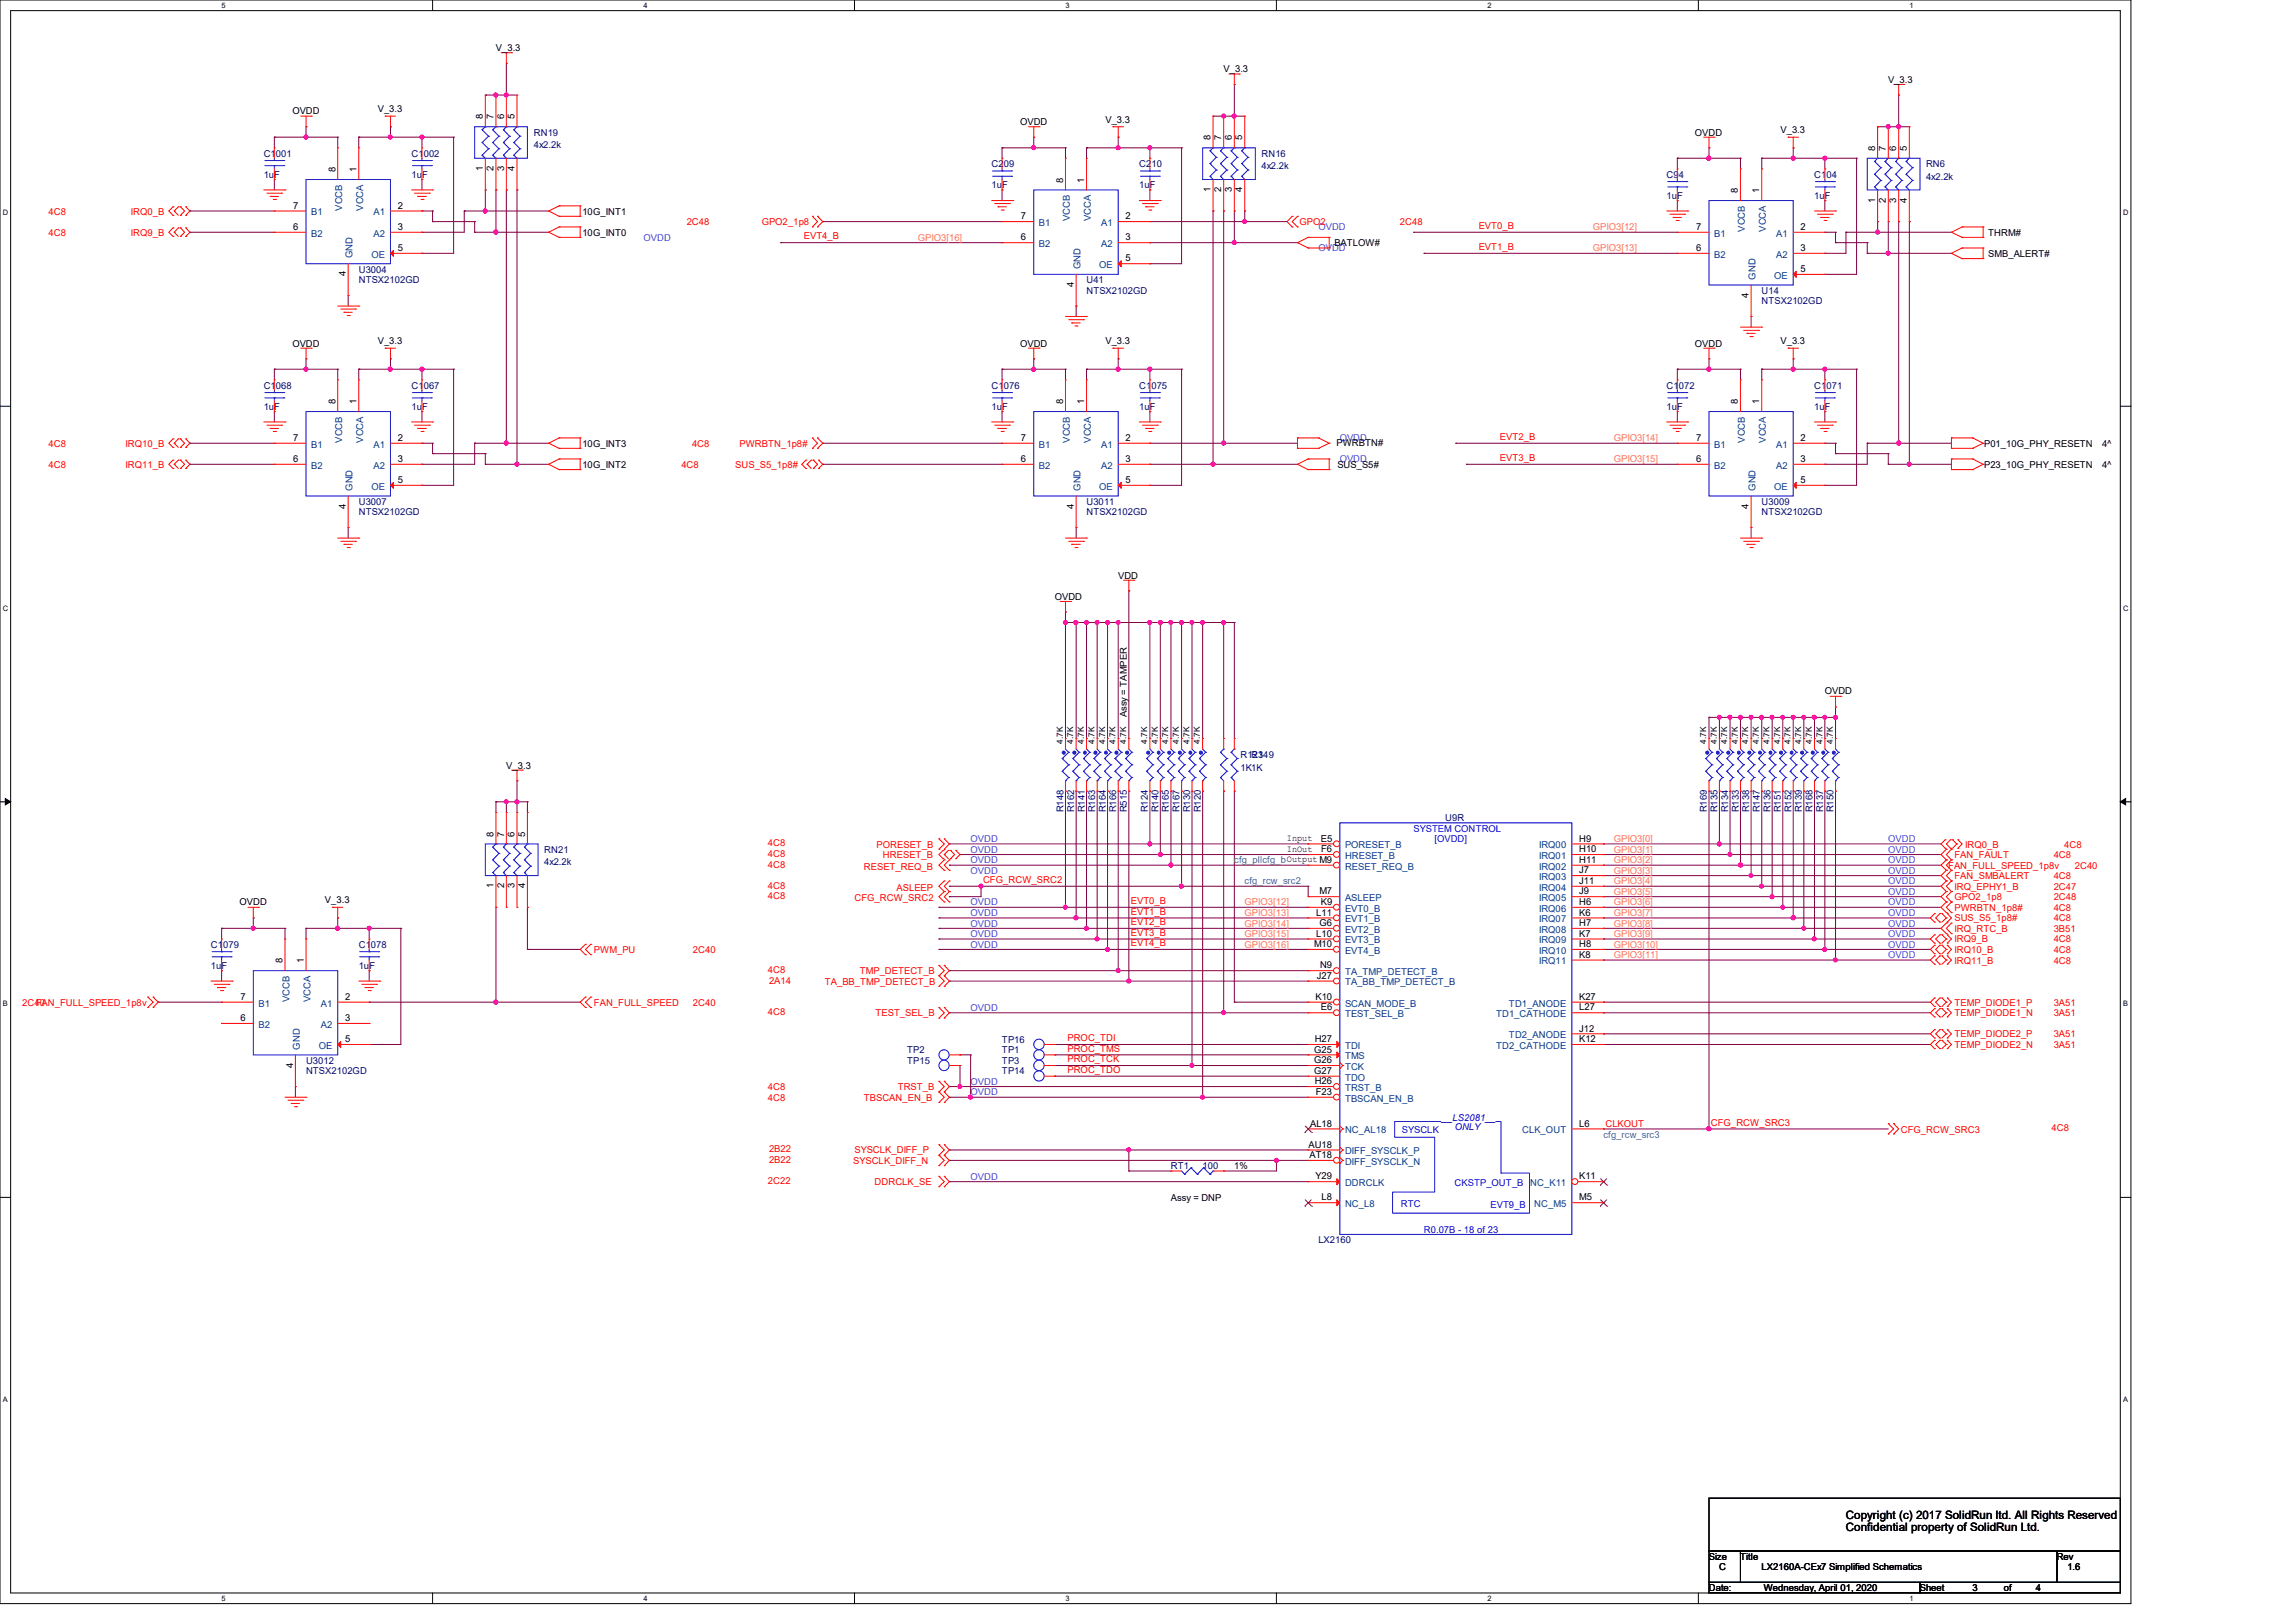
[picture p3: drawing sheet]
<svg xmlns="http://www.w3.org/2000/svg" width="420mm" height="297mm" viewBox="0 0 420 297" stroke-linecap="round" stroke-linejoin="round" font-family="sans-serif">
<defs><g id="words">
<g font-size="2.1">
<text x="337.8" y="278">Copyright (c) 2017 SolidRun ltd. All Rights Reserved</text>
<text x="337.8" y="280.2">Confidential property of SolidRun Ltd.</text>
</g>
<g font-size="1.7">
<text x="90.8" y="9.4">V_3.3</text>
<text x="223.9" y="13.2">V_3.3</text>
<text x="345.5" y="15.2">V_3.3</text>
<text x="53.5" y="20.9">OVDD</text>
<text x="69.1" y="20.5">V_3.3</text>
<text x="88.4" y="21.8" transform="rotate(-90 88.4 21.8)">8</text>
<text x="90.3" y="21.8" transform="rotate(-90 90.3 21.8)">7</text>
<text x="92.2" y="21.8" transform="rotate(-90 92.2 21.8)">6</text>
<text x="94.2" y="21.8" transform="rotate(-90 94.2 21.8)">5</text>
<text x="186.7" y="22.9">OVDD</text>
<text x="202.3" y="22.5">V_3.3</text>
<text x="221.6" y="25.7" transform="rotate(-90 221.6 25.7)">8</text>
<text x="223.5" y="25.7" transform="rotate(-90 223.5 25.7)">7</text>
<text x="225.4" y="25.7" transform="rotate(-90 225.4 25.7)">6</text>
<text x="227.4" y="25.7" transform="rotate(-90 227.4 25.7)">5</text>
<text x="310.2" y="24.8">OVDD</text>
<text x="325.9" y="24.4">V_3.3</text>
<text x="343.2" y="27.6" transform="rotate(-90 343.2 27.6)">8</text>
<text x="345.1" y="27.6" transform="rotate(-90 345.1 27.6)">7</text>
<text x="347" y="27.6" transform="rotate(-90 347 27.6)">6</text>
<text x="349" y="27.6" transform="rotate(-90 349 27.6)">5</text>
<text x="61.4" y="31.5" transform="rotate(-90 61.4 31.5)">8</text>
<text x="65.2" y="31.5" transform="rotate(-90 65.2 31.5)">1</text>
<text x="88.4" y="31.3" transform="rotate(-90 88.4 31.3)">1</text>
<text x="90.3" y="31.3" transform="rotate(-90 90.3 31.3)">2</text>
<text x="92.2" y="31.3" transform="rotate(-90 92.2 31.3)">3</text>
<text x="94.2" y="31.3" transform="rotate(-90 94.2 31.3)">4</text>
<text x="194.5" y="33.4" transform="rotate(-90 194.5 33.4)">8</text>
<text x="198.4" y="33.4" transform="rotate(-90 198.4 33.4)">1</text>
<text x="221.6" y="35.2" transform="rotate(-90 221.6 35.2)">1</text>
<text x="223.5" y="35.2" transform="rotate(-90 223.5 35.2)">2</text>
<text x="225.4" y="35.2" transform="rotate(-90 225.4 35.2)">3</text>
<text x="227.4" y="35.2" transform="rotate(-90 227.4 35.2)">4</text>
<text x="318.1" y="35.3" transform="rotate(-90 318.1 35.3)">8</text>
<text x="322" y="35.3" transform="rotate(-90 322 35.3)">1</text>
<text x="53.7" y="38.2">7</text>
<text x="72.8" y="38.2">2</text>
<text x="106.6" y="39.3">10G_INT1</text>
<text x="186.8" y="40.1">7</text>
<text x="206" y="40.1">2</text>
<text x="343.2" y="37.1" transform="rotate(-90 343.2 37.1)">1</text>
<text x="345.1" y="37.1" transform="rotate(-90 345.1 37.1)">2</text>
<text x="347" y="37.1" transform="rotate(-90 347 37.1)">3</text>
<text x="349" y="37.1" transform="rotate(-90 349 37.1)">4</text>
<text x="53.7" y="42.1">6</text>
<text x="72.8" y="45.9">5</text>
<text x="72.8" y="42.1">3</text>
<text x="106.6" y="43.1">10G_INT0</text>
<text x="186.8" y="44">6</text>
<text x="206" y="47.8">5</text>
<text x="206" y="44">3</text>
<text x="244.2" y="45">BATLOW#</text>
<text x="310.4" y="45.9">6</text>
<text x="310.4" y="42.1">7</text>
<text x="329.5" y="42.1">2</text>
<text x="329.5" y="45.9">3</text>
<text x="363.9" y="43.1">THRM#</text>
<text x="363.9" y="47">SMB_ALERT#</text>
<text x="63.3" y="50.6" transform="rotate(-90 63.3 50.6)">4</text>
<text x="196.5" y="52.5" transform="rotate(-90 196.5 52.5)">4</text>
<text x="329.5" y="49.8">5</text>
<text x="320" y="54.5" transform="rotate(-90 320 54.5)">4</text>
<text x="53.5" y="63.4">OVDD</text>
<text x="69.1" y="63">V_3.3</text>
<text x="186.7" y="63.4">OVDD</text>
<text x="202.3" y="63">V_3.3</text>
<text x="310.2" y="63.4">OVDD</text>
<text x="325.9" y="63">V_3.3</text>
<text x="61.4" y="74" transform="rotate(-90 61.4 74)">8</text>
<text x="65.2" y="74" transform="rotate(-90 65.2 74)">1</text>
<text x="194.5" y="74" transform="rotate(-90 194.5 74)">8</text>
<text x="198.4" y="74" transform="rotate(-90 198.4 74)">1</text>
<text x="318.1" y="74" transform="rotate(-90 318.1 74)">8</text>
<text x="322" y="74" transform="rotate(-90 322 74)">1</text>
<text x="53.7" y="80.7">7</text>
<text x="72.8" y="80.7">2</text>
<text x="106.6" y="81.7">10G_INT3</text>
<text x="186.8" y="80.7">7</text>
<text x="206" y="80.7">2</text>
<text x="244.6" y="81.5">PWRBTN#</text>
<text x="310.4" y="80.7">7</text>
<text x="329.5" y="80.7">2</text>
<text x="363.1" y="81.7">P01_10G_PHY_RESETN</text>
<text x="384.7" y="81.7">4^</text>
<text x="53.7" y="84.5">6</text>
<text x="72.8" y="88.4">5</text>
<text x="72.8" y="84.5">3</text>
<text x="106.6" y="85.6">10G_INT2</text>
<text x="186.8" y="84.5">6</text>
<text x="206" y="88.4">5</text>
<text x="206" y="84.5">3</text>
<text x="244.7" y="85.6">SUS_S5#</text>
<text x="310.4" y="84.5">6</text>
<text x="329.5" y="88.4">5</text>
<text x="329.5" y="84.5">3</text>
<text x="363.1" y="85.6">P23_10G_PHY_RESETN</text>
<text x="384.7" y="85.6">4^</text>
<text x="63.3" y="93.1" transform="rotate(-90 63.3 93.1)">4</text>
<text x="196.5" y="93.1" transform="rotate(-90 196.5 93.1)">4</text>
<text x="320" y="93.1" transform="rotate(-90 320 93.1)">4</text>
<text x="204.6" y="105.9">VDD</text>
<text x="193" y="109.7">OVDD</text>
<text x="206.2" y="131.3" transform="rotate(-90 206.2 131.3)">Assy = TAMPER</text>
<text x="333.9" y="127.1">OVDD</text>
<text x="92.7" y="140.6">V_3.3</text>
<text x="90.3" y="153.1" transform="rotate(-90 90.3 153.1)">8</text>
<text x="92.2" y="153.1" transform="rotate(-90 92.2 153.1)">7</text>
<text x="94.2" y="153.1" transform="rotate(-90 94.2 153.1)">6</text>
<text x="96.1" y="153.1" transform="rotate(-90 96.1 153.1)">5</text>
<text x="235.5" y="153.9">Input</text>
<text x="235.5" y="155.8">InOut</text>
<text x="241.7" y="154">E5</text>
<text x="241.8" y="156">F6</text>
<text x="289" y="154">H9</text>
<text x="289" y="156">H10</text>
<text x="289" y="157.9">H11</text>
<text x="289" y="159.8">J7</text>
<text x="289" y="161.8">J11</text>
<text x="43.9" y="165.7">OVDD</text>
<text x="59.5" y="165.3">V_3.3</text>
<text x="90.3" y="162.6" transform="rotate(-90 90.3 162.6)">1</text>
<text x="92.2" y="162.6" transform="rotate(-90 92.2 162.6)">2</text>
<text x="94.2" y="162.6" transform="rotate(-90 94.2 162.6)">3</text>
<text x="96.1" y="162.6" transform="rotate(-90 96.1 162.6)">4</text>
<text x="240.9" y="167.6">L11</text>
<text x="241.4" y="163.7">M7</text>
<text x="241.7" y="165.6">K9</text>
<text x="289" y="163.7">J9</text>
<text x="289" y="165.6">H6</text>
<text x="289" y="167.6">K6</text>
<text x="240.5" y="173.3">M10</text>
<text x="240.9" y="171.4">L10</text>
<text x="241.5" y="169.5">G6</text>
<text x="289" y="169.5">H7</text>
<text x="289" y="171.4">K7</text>
<text x="289" y="173.3">H8</text>
<text x="51.7" y="176.3" transform="rotate(-90 51.7 176.3)">8</text>
<text x="55.6" y="176.3" transform="rotate(-90 55.6 176.3)">1</text>
<text x="241" y="179.1">J27</text>
<text x="241.6" y="177.2">N9</text>
<text x="289" y="175.3">K8</text>
<text x="44" y="183">7</text>
<text x="63.2" y="183">2</text>
<text x="240.7" y="183">K10</text>
<text x="241.7" y="184.9">E6</text>
<text x="289" y="183">K27</text>
<text x="289" y="184.9">L27</text>
<text x="44" y="186.9">6</text>
<text x="63.2" y="190.7">5</text>
<text x="63.2" y="186.9">3</text>
<text x="240.6" y="190.7">H27</text>
<text x="289" y="188.8">J12</text>
<text x="289" y="190.7">K12</text>
<text x="53.6" y="195.4" transform="rotate(-90 53.6 195.4)">4</text>
<text x="240.5" y="194.6">G26</text>
<text x="240.5" y="196.5">G27</text>
<text x="240.5" y="192.6">G25</text>
<text x="240.6" y="198.4">H26</text>
<text x="240.8" y="200.4">F23</text>
<text x="239.8" y="206.2">AL18</text>
<text x="289" y="206.2">L6</text>
<text x="225.9" y="214">1%</text>
<text x="239.5" y="210">AU18</text>
<text x="239.6" y="211.9">AT18</text>
<text x="240.8" y="215.8">Y29</text>
<text x="289" y="215.8">K11</text>
<text x="214.3" y="219.8">Assy = DNP</text>
<text x="241.9" y="219.7">L8</text>
<text x="289" y="219.7">M5</text>
<text x="312.7" y="285.4">Size</text>
<text x="314.6" y="287.3">C</text>
<text x="318.5" y="285.4">Title</text>
<text x="322.4" y="287.3">LX2160A-CEx7 Simplified Schematics</text>
<text x="376.4" y="285.4">Rev</text>
<text x="378.3" y="287.3">1.6</text>
<text x="312.7" y="291.2">Date:</text>
<text x="322.8" y="291.2">Wednesday, April 01, 2020</text>
<text x="351.3" y="291.2">Sheet</text>
<text x="361" y="291.2">3</text>
<text x="366.7" y="291.2">of</text>
<text x="372.5" y="291.2">4</text>
</g>
<g font-size="1.7" fill="#000080">
<text x="48.3" y="28.7">C1001</text>
<text x="75.3" y="28.7">C1002</text>
<text x="97.7" y="24.8">RN19</text>
<text x="97.7" y="27.1">4x2.2k</text>
<text x="230.9" y="28.7">RN16</text>
<text x="48.3" y="32.5">1uF</text>
<text x="75.3" y="32.5">1uF</text>
<text x="181.5" y="30.6">C209</text>
<text x="181.5" y="34.5">1uF</text>
<text x="208.5" y="30.6">C210</text>
<text x="208.5" y="34.5">1uF</text>
<text x="230.9" y="31">4x2.2k</text>
<text x="305" y="32.5">C94</text>
<text x="332" y="32.5">C104</text>
<text x="352.5" y="30.6">RN6</text>
<text x="352.5" y="32.9">4x2.2k</text>
<text x="305" y="36.4">1uF</text>
<text x="332" y="36.4">1uF</text>
<text x="65.7" y="49.9">U3004</text>
<text x="65.7" y="51.8">NTSX2102GD</text>
<text x="198.8" y="51.8">U41</text>
<text x="198.8" y="53.8">NTSX2102GD</text>
<text x="322.4" y="53.8">U14</text>
<text x="322.4" y="55.7">NTSX2102GD</text>
<text x="48.3" y="71.1">C1068</text>
<text x="75.3" y="71.1">C1067</text>
<text x="181.5" y="71.1">C1076</text>
<text x="208.5" y="71.1">C1075</text>
<text x="305" y="71.1">C1072</text>
<text x="332" y="71.1">C1071</text>
<text x="48.3" y="75">1uF</text>
<text x="75.3" y="75">1uF</text>
<text x="181.5" y="75">1uF</text>
<text x="208.5" y="75">1uF</text>
<text x="305" y="75">1uF</text>
<text x="332" y="75">1uF</text>
<text x="65.7" y="92.4">U3007</text>
<text x="65.7" y="94.3">NTSX2102GD</text>
<text x="198.8" y="92.4">U3011</text>
<text x="198.8" y="94.3">NTSX2102GD</text>
<text x="322.4" y="92.4">U3009</text>
<text x="322.4" y="94.3">NTSX2102GD</text>
<text x="227" y="138.7">R123</text>
<text x="227" y="141">1K1K</text>
<text x="229" y="138.7">R149</text>
<text x="194.6" y="148.7" transform="rotate(-90 194.6 148.7)">R148</text>
<text x="196.6" y="148.7" transform="rotate(-90 196.6 148.7)">R162</text>
<text x="198.5" y="148.7" transform="rotate(-90 198.5 148.7)">R141</text>
<text x="200.4" y="148.7" transform="rotate(-90 200.4 148.7)">R163</text>
<text x="202.4" y="148.7" transform="rotate(-90 202.4 148.7)">R164</text>
<text x="204.3" y="148.7" transform="rotate(-90 204.3 148.7)">R166</text>
<text x="206.2" y="148.7" transform="rotate(-90 206.2 148.7)">R515</text>
<text x="210.1" y="148.7" transform="rotate(-90 210.1 148.7)">R124</text>
<text x="212" y="148.7" transform="rotate(-90 212 148.7)">R140</text>
<text x="213.9" y="148.7" transform="rotate(-90 213.9 148.7)">R165</text>
<text x="215.9" y="148.7" transform="rotate(-90 215.9 148.7)">R167</text>
<text x="217.8" y="148.7" transform="rotate(-90 217.8 148.7)">R130</text>
<text x="219.7" y="148.7" transform="rotate(-90 219.7 148.7)">R120</text>
<text x="312.4" y="148.7" transform="rotate(-90 312.4 148.7)">R169</text>
<text x="314.3" y="148.7" transform="rotate(-90 314.3 148.7)">R135</text>
<text x="316.2" y="148.7" transform="rotate(-90 316.2 148.7)">R134</text>
<text x="318.2" y="148.7" transform="rotate(-90 318.2 148.7)">R133</text>
<text x="320.1" y="148.7" transform="rotate(-90 320.1 148.7)">R138</text>
<text x="322" y="148.7" transform="rotate(-90 322 148.7)">R147</text>
<text x="324" y="148.7" transform="rotate(-90 324 148.7)">R136</text>
<text x="325.9" y="148.7" transform="rotate(-90 325.9 148.7)">R151</text>
<text x="327.8" y="148.7" transform="rotate(-90 327.8 148.7)">R152</text>
<text x="329.7" y="148.7" transform="rotate(-90 329.7 148.7)">R139</text>
<text x="331.7" y="148.7" transform="rotate(-90 331.7 148.7)">R168</text>
<text x="333.6" y="148.7" transform="rotate(-90 333.6 148.7)">R137</text>
<text x="335.5" y="148.7" transform="rotate(-90 335.5 148.7)">R150</text>
<text x="264.5" y="150.3">U9R</text>
<text x="99.6" y="156">RN21</text>
<text x="99.6" y="158.4">4x2.2k</text>
<text x="38.6" y="173.4">C1079</text>
<text x="65.7" y="173.4">C1078</text>
<text x="38.6" y="177.3">1uF</text>
<text x="65.7" y="177.3">1uF</text>
<text x="183.4" y="190.8">TP16</text>
<text x="56" y="194.6">U3012</text>
<text x="56" y="196.6">NTSX2102GD</text>
<text x="166" y="192.7">TP2</text>
<text x="166" y="194.6">TP15</text>
<text x="183.4" y="194.6">TP3</text>
<text x="183.4" y="192.7">TP1</text>
<text x="183.4" y="196.6">TP14</text>
<text x="214.3" y="214">RT1</text>
<text x="220.1" y="214">100</text>
<text x="241.3" y="227.5">LX2160</text>
</g>
<g font-size="1.7" fill="#f00">
<text x="8.9" y="39.3">4C8</text>
<text x="24" y="39.3">IRQ0_B</text>
<text x="125.7" y="41.2">2C48</text>
<text x="139.4" y="41.2">GPO2_1p8</text>
<text x="237.8" y="41.2">GPO2</text>
<text x="256.2" y="41.2">2C48</text>
<text x="270.6" y="41.9">EVT0_B</text>
<text x="8.9" y="43.1">4C8</text>
<text x="24" y="43.1">IRQ9_B</text>
<text x="147.1" y="43.8">EVT4_B</text>
<text x="270.6" y="45.8">EVT1_B</text>
<text x="8.9" y="81.7">4C8</text>
<text x="23" y="81.7">IRQ10_B</text>
<text x="126.7" y="81.7">4C8</text>
<text x="135.3" y="81.7">PWRBTN_1p8#</text>
<text x="274.5" y="80.5">EVT2_B</text>
<text x="8.9" y="85.6">4C8</text>
<text x="23" y="85.6">IRQ11_B</text>
<text x="124.7" y="85.6">4C8</text>
<text x="134.6" y="85.6">SUS_S5_1p8#</text>
<text x="274.5" y="84.4">EVT3_B</text>
<text x="140.5" y="154.9">4C8</text>
<text x="160.4" y="155.1">PORESET_B</text>
<text x="359.6" y="155.1">IRQ0_B</text>
<text x="377.7" y="155.1">4C8</text>
<text x="140.5" y="158.8">4C8</text>
<text x="140.5" y="156.8">4C8</text>
<text x="158.1" y="159.1">RESET_REQ_B</text>
<text x="161.6" y="157">HRESET_B</text>
<text x="179.9" y="161.6">CFG_RCW_SRC2</text>
<text x="356.5" y="159">FAN_FULL_SPEED_1p8v</text>
<text x="357.7" y="157">FAN_FAULT</text>
<text x="357.7" y="160.9">FAN_SMBALERT</text>
<text x="375.8" y="157">4C8</text>
<text x="375.8" y="160.9">4C8</text>
<text x="379.7" y="159">2C40</text>
<text x="140.5" y="162.6">4C8</text>
<text x="140.5" y="164.5">4C8</text>
<text x="156.4" y="164.9">CFG_RCW_SRC2</text>
<text x="164.1" y="163">ASLEEP</text>
<text x="206.9" y="165.4">EVT0_B</text>
<text x="206.9" y="167.4">EVT1_B</text>
<text x="357.7" y="162.8">IRQ_EPHY1_B</text>
<text x="357.7" y="164.8">GPO2_1p8</text>
<text x="357.7" y="166.7">PWRBTN_1p8#</text>
<text x="375.8" y="162.8">2C47</text>
<text x="375.8" y="164.8">2C48</text>
<text x="375.8" y="166.7">4C8</text>
<text x="206.9" y="169.3">EVT2_B</text>
<text x="206.9" y="171.2">EVT3_B</text>
<text x="206.9" y="173.1">EVT4_B</text>
<text x="357.7" y="170.5">IRQ_RTC_B</text>
<text x="357.7" y="172.5">IRQ9_B</text>
<text x="357.7" y="168.6">SUS_S5_1p8#</text>
<text x="375.8" y="170.5">3B51</text>
<text x="375.8" y="172.5">4C8</text>
<text x="375.8" y="168.6">4C8</text>
<text x="108.7" y="174.4">PWM_PU</text>
<text x="126.8" y="174.4">2C40</text>
<text x="140.5" y="178.1">4C8</text>
<text x="157.3" y="178.3">TMP_DETECT_B</text>
<text x="357.7" y="176.3">IRQ11_B</text>
<text x="357.7" y="174.4">IRQ10_B</text>
<text x="375.8" y="176.3">4C8</text>
<text x="375.8" y="174.4">4C8</text>
<text x="4.1" y="184.1">2C40</text>
<text x="6.6" y="184.1">FAN_FULL_SPEED_1p8v</text>
<text x="108.7" y="184.1">FAN_FULL_SPEED</text>
<text x="126.8" y="184.1">2C40</text>
<text x="140.5" y="185.8">4C8</text>
<text x="140.7" y="180">2A14</text>
<text x="150.9" y="180.2">TA_BB_TMP_DETECT_B</text>
<text x="160.2" y="186">TEST_SEL_B</text>
<text x="357.7" y="184.1">TEMP_DIODE1_P</text>
<text x="357.7" y="186">TEMP_DIODE1_N</text>
<text x="375.8" y="184.1">3A51</text>
<text x="375.8" y="186">3A51</text>
<text x="195.4" y="190.5">PROC_TDI</text>
<text x="357.7" y="191.8">TEMP_DIODE2_N</text>
<text x="357.7" y="189.8">TEMP_DIODE2_P</text>
<text x="375.8" y="191.8">3A51</text>
<text x="375.8" y="189.8">3A51</text>
<text x="195.4" y="192.4">PROC_TMS</text>
<text x="195.4" y="194.4">PROC_TCK</text>
<text x="195.4" y="196.3">PROC_TDO</text>
<text x="140.5" y="199.5">4C8</text>
<text x="140.5" y="201.4">4C8</text>
<text x="158.1" y="201.4">TBSCAN_EN_B</text>
<text x="164.3" y="199.5">TRST_B</text>
<text x="293.8" y="206.2">CLKOUT</text>
<text x="313.1" y="206">CFG_RCW_SRC3</text>
<text x="347.9" y="207.4">CFG_RCW_SRC3</text>
<text x="375.5" y="207">4C8</text>
<text x="140.7" y="210.9">2B22</text>
<text x="140.7" y="212.8">2B22</text>
<text x="156.2" y="213">SYSCLK_DIFF_N</text>
<text x="156.4" y="211.1">SYSCLK_DIFF_P</text>
<text x="140.5" y="216.7">2C22</text>
<text x="160" y="216.9">DDRCLK_SE</text>
</g>
<g font-size="1.7" fill="#004080">
<text x="57" y="39.4">B1</text>
<text x="62.6" y="38.6" transform="rotate(-90 62.6 38.6)">VCCB</text>
<text x="66.5" y="38.6" transform="rotate(-90 66.5 38.6)">VCCA</text>
<text x="68.4" y="39.4">A1</text>
<text x="190.1" y="41.4">B1</text>
<text x="195.8" y="40.5" transform="rotate(-90 195.8 40.5)">VCCB</text>
<text x="199.6" y="40.5" transform="rotate(-90 199.6 40.5)">VCCA</text>
<text x="201.5" y="41.4">A1</text>
<text x="57" y="43.3">B2</text>
<text x="64.5" y="47.3" transform="rotate(-90 64.5 47.3)">GND</text>
<text x="68" y="47.2">OE</text>
<text x="68.4" y="43.3">A2</text>
<text x="190.1" y="45.2">B2</text>
<text x="201.5" y="45.2">A2</text>
<text x="313.7" y="47.2">B2</text>
<text x="313.7" y="43.3">B1</text>
<text x="319.3" y="42.4" transform="rotate(-90 319.3 42.4)">VCCB</text>
<text x="323.2" y="42.4" transform="rotate(-90 323.2 42.4)">VCCA</text>
<text x="325" y="43.3">A1</text>
<text x="325" y="47.2">A2</text>
<text x="197.7" y="49.2" transform="rotate(-90 197.7 49.2)">GND</text>
<text x="201.1" y="49.1">OE</text>
<text x="321.2" y="51.2" transform="rotate(-90 321.2 51.2)">GND</text>
<text x="324.7" y="51">OE</text>
<text x="57" y="81.9">B1</text>
<text x="62.6" y="81" transform="rotate(-90 62.6 81)">VCCB</text>
<text x="66.5" y="81" transform="rotate(-90 66.5 81)">VCCA</text>
<text x="68.4" y="81.9">A1</text>
<text x="190.1" y="81.9">B1</text>
<text x="195.8" y="81" transform="rotate(-90 195.8 81)">VCCB</text>
<text x="199.6" y="81" transform="rotate(-90 199.6 81)">VCCA</text>
<text x="201.5" y="81.9">A1</text>
<text x="313.7" y="81.9">B1</text>
<text x="319.3" y="81" transform="rotate(-90 319.3 81)">VCCB</text>
<text x="323.2" y="81" transform="rotate(-90 323.2 81)">VCCA</text>
<text x="325" y="81.9">A1</text>
<text x="57" y="85.8">B2</text>
<text x="64.5" y="89.8" transform="rotate(-90 64.5 89.8)">GND</text>
<text x="68" y="89.6">OE</text>
<text x="68.4" y="85.8">A2</text>
<text x="190.1" y="85.8">B2</text>
<text x="197.7" y="89.8" transform="rotate(-90 197.7 89.8)">GND</text>
<text x="201.1" y="89.6">OE</text>
<text x="201.5" y="85.8">A2</text>
<text x="313.7" y="85.8">B2</text>
<text x="321.2" y="89.8" transform="rotate(-90 321.2 89.8)">GND</text>
<text x="324.7" y="89.6">OE</text>
<text x="325" y="85.8">A2</text>
<text x="246.1" y="155.2">PORESET_B</text>
<text x="281.7" y="155.2">IRQ00</text>
<text x="246.1" y="157.2">HRESET_B</text>
<text x="246.1" y="159.1">RESET_REQ_B</text>
<text x="281.7" y="157.2">IRQ01</text>
<text x="281.7" y="159.1">IRQ02</text>
<text x="281.7" y="161">IRQ03</text>
<text x="246.1" y="166.8">EVT0_B</text>
<text x="246.1" y="164.9">ASLEEP</text>
<text x="281.7" y="163">IRQ04</text>
<text x="281.7" y="164.9">IRQ05</text>
<text x="281.7" y="166.8">IRQ06</text>
<text x="246.1" y="168.8">EVT1_B</text>
<text x="246.1" y="170.7">EVT2_B</text>
<text x="246.1" y="172.6">EVT3_B</text>
<text x="281.7" y="168.8">IRQ07</text>
<text x="281.7" y="170.7">IRQ08</text>
<text x="281.7" y="172.6">IRQ09</text>
<text x="246.1" y="174.5">EVT4_B</text>
<text x="246.1" y="178.4">TA_TMP_DETECT_B</text>
<text x="281.7" y="174.5">IRQ10</text>
<text x="281.7" y="176.5">IRQ11</text>
<text x="47.3" y="184.2">B1</text>
<text x="53" y="183.3" transform="rotate(-90 53 183.3)">VCCB</text>
<text x="56.8" y="183.3" transform="rotate(-90 56.8 183.3)">VCCA</text>
<text x="58.7" y="184.2">A1</text>
<text x="246.1" y="180.3">TA_BB_TMP_DETECT_B</text>
<text x="246.1" y="184.2">SCAN_MODE_B</text>
<text x="276.2" y="184.2">TD1_ANODE</text>
<text x="47.3" y="188.1">B2</text>
<text x="58.3" y="191.9">OE</text>
<text x="58.7" y="188.1">A2</text>
<text x="246.1" y="191.9">TDI</text>
<text x="246.1" y="186.1">TEST_SEL_B</text>
<text x="273.8" y="186.1">TD1_CATHODE</text>
<text x="273.8" y="191.9">TD2_CATHODE</text>
<text x="276.2" y="190">TD2_ANODE</text>
<text x="54.9" y="192.1" transform="rotate(-90 54.9 192.1)">GND</text>
<text x="246.1" y="195.8">TCK</text>
<text x="246.1" y="197.7">TDO</text>
<text x="246.1" y="193.8">TMS</text>
<text x="246.1" y="201.6">TBSCAN_EN_B</text>
<text x="246.1" y="199.6">TRST_B</text>
<text x="246.1" y="207.4">NC_AL18</text>
<text x="278.6" y="207.4">CLK_OUT</text>
<text x="246.1" y="213.1">DIFF_SYSCLK_N</text>
<text x="246.1" y="211.2">DIFF_SYSCLK_P</text>
<text x="246.1" y="217">DDRCLK</text>
<text x="246.1" y="220.9">NC_L8</text>
<text x="280.1" y="217">NC_K11</text>
<text x="280.8" y="220.9">NC_M5</text>
</g>
<g font-size="1.7" fill="#8000ff">
<text x="117.8" y="44.1">OVDD</text>
<text x="241.3" y="42.2">OVDD</text>
<text x="241.3" y="46">OVDD</text>
<text x="245.2" y="80.8">OVDD</text>
<text x="245.2" y="84.6">OVDD</text>
<text x="177.6" y="154.1">OVDD</text>
<text x="345.5" y="154.1">OVDD</text>
<text x="177.6" y="156">OVDD</text>
<text x="177.6" y="158">OVDD</text>
<text x="177.6" y="159.9">OVDD</text>
<text x="345.5" y="156">OVDD</text>
<text x="345.5" y="158">OVDD</text>
<text x="345.5" y="159.9">OVDD</text>
<text x="345.5" y="161.8">OVDD</text>
<text x="177.6" y="165.7">OVDD</text>
<text x="177.6" y="167.6">OVDD</text>
<text x="345.5" y="163.8">OVDD</text>
<text x="345.5" y="165.7">OVDD</text>
<text x="345.5" y="167.6">OVDD</text>
<text x="177.6" y="169.6">OVDD</text>
<text x="177.6" y="171.5">OVDD</text>
<text x="177.6" y="173.4">OVDD</text>
<text x="345.5" y="169.6">OVDD</text>
<text x="345.5" y="171.5">OVDD</text>
<text x="345.5" y="173.4">OVDD</text>
<text x="345.5" y="175.3">OVDD</text>
<text x="177.6" y="185">OVDD</text>
<text x="177.6" y="198.5">OVDD</text>
<text x="177.6" y="200.4">OVDD</text>
<text x="177.6" y="215.9">OVDD</text>
</g>
<g font-size="1.7" fill="#ff8040">
<text x="168" y="44.1">GPIO3[16]</text>
<text x="291.5" y="42.2">GPIO3[12]</text>
<text x="291.5" y="46">GPIO3[13]</text>
<text x="295.3" y="80.8">GPIO3[14]</text>
<text x="295.3" y="84.6">GPIO3[15]</text>
<text x="295.3" y="154.1">GPIO3[0]</text>
<text x="295.3" y="156">GPIO3[1]</text>
<text x="295.3" y="158">GPIO3[2]</text>
<text x="295.3" y="159.9">GPIO3[3]</text>
<text x="295.3" y="161.8">GPIO3[4]</text>
<text x="227.8" y="165.7">GPIO3[12]</text>
<text x="227.8" y="167.6">GPIO3[13]</text>
<text x="295.3" y="163.8">GPIO3[5]</text>
<text x="295.3" y="165.7">GPIO3[6]</text>
<text x="295.3" y="167.6">GPIO3[7]</text>
<text x="227.8" y="169.6">GPIO3[14]</text>
<text x="227.8" y="171.5">GPIO3[15]</text>
<text x="227.8" y="173.4">GPIO3[16]</text>
<text x="295.3" y="169.6">GPIO3[8]</text>
<text x="295.3" y="171.5">GPIO3[9]</text>
<text x="295.3" y="173.4">GPIO3[10]</text>
<text x="295.3" y="175.3">GPIO3[11]</text>
</g>
<g font-size="1.7" fill="#00f">
<text x="258.7" y="152.2">SYSTEM CONTROL</text>
<text x="262.5" y="154.1">[OVDD]</text>
<text x="256.6" y="207.4">SYSCLK</text>
<text x="263.9" y="205.1">__LS2081__</text>
<text x="266.2" y="206.8">ONLY</text>
<text x="256.3" y="220.9">RTC</text>
<text x="266.2" y="217">CKSTP_OUT_B</text>
<text x="272.8" y="221.1">EVT9_B</text>
<text x="260.6" y="225.6">R0.07B - 18 of 23</text>
</g>
<g font-size="1.7" fill="#408080">
<text x="225.9" y="158">cfg_pllcfg_bOutput M9</text>
<text x="227.8" y="161.8">cfg_rcw_src2</text>
<text x="293.4" y="208.2">cfg_rcw_src3</text>
</g>
<g font-size="1.5">
<text x="194.5" y="136.1" transform="rotate(-90 194.5 136.1)">4.7K</text>
<text x="196.4" y="136.1" transform="rotate(-90 196.4 136.1)">4.7K</text>
<text x="198.4" y="136.1" transform="rotate(-90 198.4 136.1)">4.7K</text>
<text x="200.3" y="136.1" transform="rotate(-90 200.3 136.1)">4.7K</text>
<text x="202.2" y="136.1" transform="rotate(-90 202.2 136.1)">4.7K</text>
<text x="204.1" y="136.1" transform="rotate(-90 204.1 136.1)">4.7K</text>
<text x="206.1" y="136.1" transform="rotate(-90 206.1 136.1)">4.7K</text>
<text x="209.9" y="136.1" transform="rotate(-90 209.9 136.1)">4.7K</text>
<text x="211.9" y="136.1" transform="rotate(-90 211.9 136.1)">4.7K</text>
<text x="213.8" y="136.1" transform="rotate(-90 213.8 136.1)">4.7K</text>
<text x="215.7" y="136.1" transform="rotate(-90 215.7 136.1)">4.7K</text>
<text x="217.7" y="136.1" transform="rotate(-90 217.7 136.1)">4.7K</text>
<text x="219.6" y="136.1" transform="rotate(-90 219.6 136.1)">4.7K</text>
<text x="312.3" y="136.1" transform="rotate(-90 312.3 136.1)">4.7K</text>
<text x="314.2" y="136.1" transform="rotate(-90 314.2 136.1)">4.7K</text>
<text x="316.1" y="136.1" transform="rotate(-90 316.1 136.1)">4.7K</text>
<text x="318" y="136.1" transform="rotate(-90 318 136.1)">4.7K</text>
<text x="320" y="136.1" transform="rotate(-90 320 136.1)">4.7K</text>
<text x="321.9" y="136.1" transform="rotate(-90 321.9 136.1)">4.7K</text>
<text x="323.9" y="136.1" transform="rotate(-90 323.9 136.1)">4.7K</text>
<text x="325.8" y="136.1" transform="rotate(-90 325.8 136.1)">4.7K</text>
<text x="327.7" y="136.1" transform="rotate(-90 327.7 136.1)">4.7K</text>
<text x="329.6" y="136.1" transform="rotate(-90 329.6 136.1)">4.7K</text>
<text x="331.6" y="136.1" transform="rotate(-90 331.6 136.1)">4.7K</text>
<text x="333.5" y="136.1" transform="rotate(-90 333.5 136.1)">4.7K</text>
<text x="335.4" y="136.1" transform="rotate(-90 335.4 136.1)">4.7K</text>
</g>
<g font-size="1.4">
<text x="40.6" y="1.4">5</text>
<text x="117.8" y="1.4">4</text>
<text x="195" y="1.4">3</text>
<text x="272.2" y="1.4">2</text>
<text x="349.4" y="1.4">1</text>
<text x=".5" y="39.4">D</text>
<text x="388.6" y="39.4">D</text>
<text x=".5" y="111.8">C</text>
<text x="388.6" y="111.8">C</text>
<text x=".5" y="184.1">B</text>
<text x="388.6" y="184.1">B</text>
<text x=".5" y="256.5">A</text>
<text x="388.6" y="256.5">A</text>
<text x="40.6" y="292.9">5</text>
<text x="117.8" y="292.9">4</text>
<text x="195" y="292.9">3</text>
<text x="272.2" y="292.9">2</text>
<text x="349.4" y="292.9">1</text>
</g>
</g></defs>
<path d="M0 0h390v293.5h-390zM1.9 1.9h386.1v289.6h-386.1z" fill="none" stroke="#000" stroke-width=".18"/>
<g fill="#fff">
<path d="M40.6 .2h.7v1.5h-.7z"/>
<path d="M40.6 291.7h.7v1.5h-.7z"/>
</g>
<path d="M79.2 0v1.9M79.2 291.5v2" fill="none" stroke="#000" stroke-width=".18"/>
<g fill="#fff">
<path d="M117.8 .2h.7v1.5h-.7z"/>
<path d="M117.8 291.7h.7v1.5h-.7z"/>
</g>
<path d="M156.4 0v1.9M156.4 291.5v2" fill="none" stroke="#000" stroke-width=".18"/>
<g fill="#fff">
<path d="M195 .2h.7v1.5h-.7z"/>
<path d="M195 291.7h.7v1.5h-.7z"/>
</g>
<path d="M233.6 0v1.9M233.6 291.5v2" fill="none" stroke="#000" stroke-width=".18"/>
<g fill="#fff">
<path d="M272.2 .2h.8v1.5h-.8z"/>
<path d="M272.2 291.7h.8v1.5h-.8z"/>
</g>
<path d="M310.8 0v1.9M310.8 291.5v2" fill="none" stroke="#000" stroke-width=".18"/>
<g fill="#fff">
<path d="M349.4 .2h.8v1.5h-.8z"/>
<path d="M349.4 291.7h.8v1.5h-.8z"/>
<path d="M.5 38.1h1v1.6h-1z"/>
<path d="M388.5 38.1h1v1.6h-1z"/>
<path d="M.5 110.5h1v1.6h-1z"/>
<path d="M388.5 110.5h1v1.6h-1z"/>
</g>
<path d="M0 74.3h1.9M388 74.3h2" fill="none" stroke="#000" stroke-width=".18"/>
<g fill="#fff">
<path d="M.5 182.9h.9v1.5h-.9z"/>
<path d="M388.5 182.9h.9v1.5h-.9z"/>
</g>
<path d="M0 146.7h1.9M388 146.7h2" fill="none" stroke="#000" stroke-width=".18"/>
<path d="M1 146.1l.9 .6-.9 .6zM388 146.7l1-.6v1.2z" fill="#000" stroke="#000" stroke-width=".18"/>
<g fill="#fff">
<path d="M.5 255.3h.9v1.5h-.9z"/>
<path d="M388.5 255.3h.9v1.5h-.9z"/>
</g>
<path d="M0 219.1h1.9M388 219.1h2M312.8 274.2h75.2v9.6h-75.2zM312.8 283.8h5.7v5.8h-5.7zM312.8 289.6h38.6v1.9h-38.6zM318.5 283.8h57.9v5.8h-57.9zM351.4 289.6h36.6v1.9h-36.6zM376.4 283.8h11.6v5.8h-11.6z" fill="none" stroke="#000" stroke-width=".18"/>
<g fill="none" stroke="#800040" stroke-width=".18">
<path d="M88.8 17.4h.1M88.8 17.4h5.8M90.8 17.4h.1M92.7 11.6h.1M92.7 17.4h.1M92.7 11.6v5.8M225.9 15.5h.1M225.9 15.5v5.8M347.5 17.4h.1M347.5 17.4v5.8M34.8 38.6h.1M34.8 38.6h15.4"/>
<path d="M50.2 25.1h.1M50.2 32.9h.1M50.2 25.1v2M50.2 32.9v1.9M50.2 25.1h11.6M56 23.2h.1M56 25.1h.1M56 23.2v1.9M61.8 25.1h.1M61.8 25.1v2M65.7 25.1h.1M65.7 25.1h17.3"/>
<path d="M65.7 25.1v2M71.5 23.2h.1M71.5 25.1h.1M71.5 23.2v1.9M77.2 38.6h.1M77.2 25.1h.1M77.2 32.9h.1M77.2 38.6h2M77.2 25.1v2M77.2 32.9v1.9M79.2 38.6h.1M79.2 38.6v2"/>
<path d="M83 25.1h.1M83 25.1v21.3h-5.8M85 38.6h.1M85 38.6v3.9h-7.8M85 38.6h15.4M88.8 34.8h.1M88.8 38.6h.1M88.8 34.8v3.8M90.8 34.8h.1M90.8 34.8v7.7M92.7 34.8h.1M92.7 34.8v46.3"/>
<path d="M94.6 34.8h.1M94.6 34.8v50.2M183.4 27.1h.1M183.4 34.8h.1M183.4 27.1v1.9M183.4 34.8v1.9M183.4 27.1h11.6M189.2 25.1h.1M189.2 27.1h.1M189.2 25.1v2M195 27.1h.1M195 27.1v1.9"/>
<path d="M198.8 27.1h.1M198.8 27.1h17.4M198.8 27.1v1.9M204.6 25.1h.1M204.6 27.1h.1M204.6 25.1v2M210.4 27.1h.1M210.4 34.8h.1M210.4 27.1v1.9M210.4 34.8v1.9M216.2 27.1h.1M216.2 27.1v21.2h-5.8"/>
<path d="M222 38.6h.1M222 21.3h.1M222 38.6v46.4M222 21.3h5.8M223.9 38.6h.1M223.9 21.3h.1M223.9 38.6v42.5M225.9 38.6h.1M225.9 21.3h.1M225.9 38.6v5.8M227.8 38.6h.1M227.8 38.6v2"/>
<path d="M307 29h.1M307 36.7h.1M307 29v1.9M307 36.7v1.9M307 29h11.5M312.8 27.1h.1M312.8 29h.1M312.8 27.1v1.9M318.5 29h.1M318.5 29v1.9M322.4 29h.1M322.4 29v1.9"/>
<path d="M322.4 29h17.4M328.2 27.1h.1M328.2 29h.1M328.2 27.1v1.9M334 29h.1M334 36.7h.1M334 29v1.9M334 36.7v1.9M339.8 29h.1M339.8 29v21.2h-5.8M343.6 23.2h.1M343.6 23.2h5.8"/>
<path d="M345.6 23.2h.1M347.5 23.2h.1M34.8 42.5h.1M34.8 42.5h15.4M63.7 54.1h.1M63.7 54.1v1.9M77.2 42.5h.1M77.2 46.4h.1M79.2 40.6h.1M79.2 40.6h7.7M86.9 40.6h.1M86.9 42.5h.1"/>
<path d="M86.9 42.5h13.5M86.9 40.6v1.9M90.8 42.5h.1M142.9 44.4h.1M142.9 44.4h40.5M150.6 40.6h.1M150.6 40.6h32.8M196.9 56h.1M196.9 56v1.9M210.4 48.3h.1M210.4 40.6h.1M210.4 44.4h.1"/>
<path d="M210.4 40.6h25.1M210.4 44.4h27M225.9 44.4h.1M227.8 40.6h.1M258.7 42.5h.1M258.7 42.5h48.3M260.6 46.4h.1M260.6 46.4h46.4M320.5 57.9h.1M320.5 57.9v2M334 46.4h.1M334 42.5h.1"/>
<path d="M334 50.2h.1M334 42.5h1.9M335.9 44.4h.1M335.9 42.5h.1M335.9 44.4h5.8M335.9 42.5v1.9M337.8 42.5h.1M337.8 42.5v3.9h-3.8M337.8 42.5h19.3M341.7 44.4h.1M341.7 46.4h.1M341.7 46.4h15.4"/>
<path d="M341.7 44.4v2M343.6 40.6h.1M343.6 42.5h.1M343.6 40.6v1.9M345.6 40.6h.1M345.6 46.4h.1M345.6 40.6v5.8M347.5 40.6h.1M347.5 40.6v40.5M349.4 40.6h.1M349.4 40.6v44.4M50.2 67.6h.1"/>
<path d="M50.2 75.3h.1M50.2 67.6h11.6M50.2 67.6v1.9M50.2 75.3v1.9M56 65.7h.1M56 67.6h.1M56 65.7v1.9M61.8 67.6h.1M61.8 67.6v1.9M65.7 67.6h.1M65.7 67.6h17.3M65.7 67.6v1.9"/>
<path d="M71.5 65.7h.1M71.5 67.6h.1M71.5 65.7v1.9M77.2 67.6h.1M77.2 75.3h.1M77.2 67.6v1.9M77.2 75.3v1.9M83 67.6h.1M83 67.6v21.2h-5.8M183.4 67.6h.1M183.4 75.3h.1M183.4 67.6h11.6"/>
<path d="M183.4 67.6v1.9M183.4 75.3v1.9M189.2 65.7h.1M189.2 67.6h.1M189.2 65.7v1.9M195 67.6h.1M195 67.6v1.9M198.8 67.6h.1M198.8 67.6h17.4M198.8 67.6v1.9M204.6 65.7h.1M204.6 67.6h.1"/>
<path d="M204.6 65.7v1.9M210.4 67.6h.1M210.4 75.3h.1M210.4 67.6v1.9M210.4 75.3v1.9M216.2 67.6h.1M216.2 67.6v21.2h-5.8M307 67.6h.1M307 75.3h.1M307 67.6v1.9M307 75.3v1.9M307 67.6h11.5"/>
<path d="M312.8 65.7h.1M312.8 67.6h.1M312.8 65.7v1.9M318.5 67.6h.1M318.5 67.6v1.9M322.4 67.6h.1M322.4 67.6h17.4M322.4 67.6v1.9M328.2 65.7h.1M328.2 67.6h.1M328.2 65.7v1.9M334 67.6h.1"/>
<path d="M334 75.3h.1M334 67.6v1.9M334 75.3v1.9M339.8 67.6h.1M339.8 67.6v21.2h-5.8M34.8 85h.1M34.8 81.1h.1M34.8 81.1h15.4M34.8 85h15.4M63.7 96.5h.1M63.7 96.5v2M77.2 85h.1"/>
<path d="M77.2 81.1h.1M77.2 88.8h.1M77.2 81.1h2M79.2 83h.1M79.2 81.1h.1M79.2 81.1v1.9M79.2 83h9.6M86.9 81.1h.1M86.9 81.1h13.5M86.9 81.1v3.9h-9.7M88.8 83h.1M88.8 85h.1"/>
<path d="M88.8 85h11.6M88.8 83v2M92.7 81.1h.1M94.6 85h.1M150.6 81.1h.1M150.6 85h.1M150.6 81.1h32.8M150.6 85h32.8M196.9 96.5h.1M196.9 96.5v2M210.4 88.8h.1M210.4 81.1h.1"/>
<path d="M210.4 85h.1M210.4 81.1h27M210.4 85h27M222 85h.1M223.9 81.1h.1M266.4 81.1h.1M266.4 81.1h40.6M268.4 85h.1M268.4 85h38.6M320.5 96.5h.1M320.5 96.5v2M334 88.8h.1"/>
<path d="M334 85h.1M334 81.1h.1M334 81.1h1.9M335.9 83h.1M335.9 81.1h.1M335.9 81.1v1.9M335.9 83h9.7M341.7 81.1h.1M341.7 81.1h15.4M341.7 81.1v3.9h-7.7M345.6 85h.1M345.6 83h.1"/>
<path d="M345.6 85h11.5M345.6 83v2M347.5 81.1h.1M349.4 85h.1M195 113.9h.1M195 112h.1M195 112v23.1M195 113.9h30.9M196.9 113.9h.1M196.9 113.9v21.2M198.8 113.9h.1M198.8 113.9v21.2"/>
<path d="M200.8 113.9h.1M200.8 113.9v21.2M202.7 113.9h.1M202.7 113.9v21.2M204.6 113.9h.1M204.6 113.9v21.2M206.6 108.1h.1M206.6 108.1v27M210.4 113.9h.1M210.4 113.9v21.2M212.3 113.9h.1M212.3 113.9v21.2"/>
<path d="M214.3 113.9h.1M214.3 113.9v21.2M216.2 113.9h.1M216.2 113.9v21.2M218.1 113.9h.1M218.1 113.9v21.2M220.1 113.9h.1M220.1 113.9v21.2M223.9 113.9h.1M223.9 113.9v21.2M225.9 113.9h.1M225.9 113.9v21.2"/>
<path d="M312.8 131.3h.1M312.8 131.3v3.8M312.8 131.3h23.1M314.7 131.3h.1M314.7 131.3v3.8M316.6 131.3h.1M316.6 131.3v3.8M318.5 131.3h.1M318.5 131.3v3.8M320.5 131.3h.1M320.5 131.3v3.8M322.4 131.3h.1"/>
<path d="M322.4 131.3v3.8M324.3 131.3h.1M324.3 131.3v3.8M326.3 131.3h.1M326.3 131.3v3.8M328.2 131.3h.1M328.2 131.3v3.8M330.1 131.3h.1M330.1 131.3v3.8M332.1 131.3h.1M332.1 131.3v3.8M334 131.3h.1"/>
<path d="M334 131.3v3.8M335.9 131.3h.1M335.9 129.4h.1M335.9 129.4v5.7M90.8 146.7h.1M90.8 146.7v2M90.8 146.7h5.7M92.7 146.7h.1M92.7 146.7v2M94.6 146.7h.1M94.6 142.9h.1M94.6 142.9v5.8"/>
<path d="M96.5 146.7h.1M96.5 146.7v2M173.7 154.4h.1M173.7 158.3h.1M173.7 154.4h65.7M173.7 158.3h65.7M175.7 156.4h.1M175.7 156.4h63.7M195 144.8h.1M195 144.8v21.2M196.9 144.8h.1M196.9 144.8v23.2"/>
<path d="M198.8 144.8h.1M198.8 144.8v25.1M200.8 144.8h.1M200.8 144.8v27M202.7 144.8h.1M202.7 144.8v28.9M204.6 144.8h.1M204.6 144.8v32.8M206.6 144.8h.1M206.6 144.8v34.7M210.4 144.8h.1M210.4 154.4h.1"/>
<path d="M210.4 144.8v9.6M212.3 144.8h.1M212.3 156.4h.1M212.3 144.8v11.6M214.3 144.8h.1M214.3 158.3h.1M214.3 144.8v13.5M216.2 144.8h.1M216.2 144.8v17.4M218.1 144.8h.1M218.1 144.8v50.2M220.1 144.8h.1"/>
<path d="M220.1 144.8v56M223.9 144.8h.1M223.9 144.8v40.5M225.9 144.8h.1M225.9 144.8v38.6M293.5 154.4h.1M293.5 156.4h.1M293.5 158.3h.1M293.5 154.4h61.7M293.5 156.4h61.7M293.5 158.3h61.7M312.8 144.8h.1"/>
<path d="M312.8 144.8v61.8M314.7 144.8h.1M314.7 154.4h.1M314.7 144.8v9.6M316.6 144.8h.1M316.6 156.4h.1M316.6 144.8v11.6M318.5 144.8h.1M318.5 158.3h.1M318.5 144.8v13.5M320.5 144.8h.1M320.5 144.8v15.4"/>
<path d="M322.4 144.8h.1M322.4 144.8v17.4M324.3 144.8h.1M324.3 144.8v19.3M326.3 144.8h.1M326.3 144.8v21.2M328.2 144.8h.1M328.2 144.8v23.2M330.1 144.8h.1M330.1 144.8v25.1M332.1 144.8h.1M332.1 144.8v27"/>
<path d="M334 144.8h.1M334 144.8v28.9M335.9 144.8h.1M335.9 144.8v30.9M40.6 169.9h.1M40.6 177.6h.1M40.6 169.9h11.6M40.6 169.9v1.9M40.6 177.6v1.9M46.4 168h.1M46.4 169.9h.1M46.4 168v1.9"/>
<path d="M52.2 169.9h.1M52.2 169.9v1.9M56 169.9h.1M56 169.9h17.4M56 169.9v1.9M61.8 168h.1M61.8 169.9h.1M61.8 168v1.9M67.6 169.9h.1M67.6 177.6h.1M67.6 169.9v1.9M67.6 177.6v1.9"/>
<path d="M73.4 169.9h.1M73.4 169.9v21.2h-5.8M90.8 166h.1M90.8 166v17.4M96.5 166h.1M96.5 173.7h.1M96.5 173.7h9.7M96.5 166v7.7M171.8 166h.1M171.8 168h.1M171.8 169.9h.1M171.8 171.8h.1"/>
<path d="M171.8 173.7h.1M171.8 166h67.6M171.8 168h67.6M171.8 169.9h67.6M171.8 171.8h67.6M171.8 173.7h67.6M173.7 177.6h.1M173.7 179.5h.1M173.7 162.2h.1M173.7 164.1h.1M173.7 179.5h65.7M173.7 177.6h65.7"/>
<path d="M173.7 162.2h65.7M179.5 162.2h.1M179.5 162.2v1.9h-5.8M195 166h.1M196.9 168h.1M198.8 169.9h.1M200.8 171.8h.1M202.7 173.7h.1M204.6 177.6h.1M206.6 179.5h.1M216.2 162.2h.1M239.4 162.2h.1"/>
<path d="M239.4 162.2v1.9M293.5 160.2h.1M293.5 162.2h.1M293.5 164.1h.1M293.5 166h.1M293.5 168h.1M293.5 169.9h.1M293.5 171.8h.1M293.5 173.7h.1M293.5 175.7h.1M293.5 166h61.7M293.5 168h59.8"/>
<path d="M293.5 169.9h61.7M293.5 171.8h59.8M293.5 173.7h59.8M293.5 160.2h61.7M293.5 162.2h61.7M293.5 164.1h61.7M293.5 175.7h59.8M320.5 160.2h.1M322.4 162.2h.1M324.3 164.1h.1M326.3 166h.1M328.2 168h.1"/>
<path d="M330.1 169.9h.1M332.1 171.8h.1M334 173.7h.1M335.9 175.7h.1M29 183.4h.1M29 183.4h11.6M54.1 198.8h.1M54.1 198.8v2M67.6 191.1h.1M67.6 183.4h.1M67.6 183.4h38.6M90.8 183.4h.1"/>
<path d="M173.7 198.8h.1M173.7 185.3h.1M173.7 198.8h65.7M173.7 185.3h65.7M175.7 195h.1M175.7 198.8h.1M175.7 193h.1M175.7 193h1.9M175.7 195v3.8M177.6 193h.1M177.6 193v7.8M193 193h.1"/>
<path d="M193 195h.1M193 196.9h.1M193 191.1h.1M193 195h46.4M193 191.1h46.4M193 193h46.4M193 196.9h46.4M218.1 195h.1M223.9 185.3h.1M225.9 183.4h.1M225.9 183.4h13.5M293.5 183.4h.1"/>
<path d="M293.5 185.3h.1M293.5 189.2h.1M293.5 191.1h.1M293.5 183.4h59.8M293.5 185.3h59.8M293.5 189.2h59.8M293.5 191.1h59.8M173.7 200.8h.1M173.7 216.2h.1M173.7 210.4h.1M173.7 212.3h.1M173.7 200.8h65.7"/>
<path d="M173.7 216.2h65.7M173.7 210.4h65.7M173.7 212.3h65.7M177.6 200.8h.1M206.6 214.3h.1M206.6 210.4h.1M206.6 210.4v3.9M206.6 214.3h7.7M220.1 200.8h.1M223.9 214.3h.1M233.6 212.3h.1M233.6 212.3v2h-9.7"/>
<path d="M293.5 206.6h.1M293.5 206.6h52.1M312.8 206.6h.1"/>
</g>
<g fill="#f0f" stroke="#f0f" stroke-width=".18">
<circle cx="206.6" cy="179.5" r=".37"/>
<circle cx="333.9" cy="67.6" r=".37"/>
<circle cx="312.7" cy="67.6" r=".38"/>
<circle cx="328.2" cy="67.6" r=".38"/>
<circle cx="210.4" cy="27" r=".36"/>
<circle cx="189.2" cy="27" r=".36"/>
<circle cx="227.8" cy="40.5" r=".36"/>
<circle cx="225.9" cy="44.4" r=".37"/>
<circle cx="204.6" cy="27" r=".36"/>
<circle cx="204.6" cy="67.6" r=".37"/>
<circle cx="210.4" cy="67.6" r=".37"/>
<circle cx="189.2" cy="67.6" r=".37"/>
<circle cx="314.6" cy="131.3" r=".36"/>
<circle cx="202.7" cy="173.7" r=".38"/>
<circle cx="196.9" cy="167.9" r=".38"/>
<circle cx="198.8" cy="169.9" r=".36"/>
<circle cx="204.6" cy="177.6" r=".37"/>
<circle cx="195" cy="166" r=".36"/>
<circle cx="200.8" cy="171.8" r=".36"/>
<circle cx="314.6" cy="154.4" r=".37"/>
<circle cx="316.6" cy="156.4" r=".36"/>
<circle cx="318.5" cy="158.3" r=".38"/>
<circle cx="320.4" cy="160.2" r=".36"/>
<circle cx="322.4" cy="162.2" r=".37"/>
<circle cx="324.3" cy="164.1" r=".37"/>
<circle cx="326.2" cy="166" r=".36"/>
<circle cx="204.6" cy="113.9" r=".36"/>
<circle cx="202.7" cy="113.9" r=".37"/>
<circle cx="200.8" cy="113.9" r=".36"/>
<circle cx="198.8" cy="113.9" r=".36"/>
<circle cx="335.9" cy="131.3" r=".36"/>
<circle cx="328.2" cy="167.9" r=".38"/>
<circle cx="330.1" cy="169.9" r=".36"/>
<circle cx="332" cy="171.8" r=".37"/>
<circle cx="333.9" cy="173.7" r=".37"/>
<circle cx="335.9" cy="175.7" r=".36"/>
<circle cx="218.1" cy="195" r=".36"/>
<circle cx="220.1" cy="200.8" r=".36"/>
<circle cx="206.6" cy="210.4" r=".37"/>
<circle cx="233.6" cy="212.3" r=".37"/>
<circle cx="223.9" cy="113.9" r=".36"/>
<circle cx="210.4" cy="113.9" r=".36"/>
<circle cx="196.9" cy="113.9" r=".37"/>
<circle cx="195" cy="113.9" r=".36"/>
<circle cx="214.3" cy="113.9" r=".36"/>
<circle cx="212.4" cy="113.9" r=".37"/>
<circle cx="216.2" cy="162.2" r=".37"/>
<circle cx="210.4" cy="154.4" r=".37"/>
<circle cx="212.4" cy="156.4" r=".37"/>
<circle cx="214.3" cy="158.3" r=".37"/>
<circle cx="223.9" cy="185.3" r=".36"/>
<circle cx="322.4" cy="131.3" r=".37"/>
<circle cx="316.6" cy="131.3" r=".36"/>
<circle cx="320.4" cy="131.3" r=".36"/>
<circle cx="318.5" cy="131.3" r=".37"/>
<circle cx="333.9" cy="131.3" r=".36"/>
<circle cx="332" cy="131.3" r=".37"/>
<circle cx="330.1" cy="131.3" r=".36"/>
<circle cx="328.2" cy="131.3" r=".37"/>
<circle cx="326.2" cy="131.3" r=".36"/>
<circle cx="324.3" cy="131.3" r=".36"/>
<circle cx="312.7" cy="206.5" r=".38"/>
<circle cx="347.5" cy="23.2" r=".38"/>
<circle cx="345.5" cy="23.2" r=".37"/>
<circle cx="222" cy="84.9" r=".37"/>
<circle cx="223.9" cy="81.1" r=".37"/>
<circle cx="347.5" cy="81.1" r=".38"/>
<circle cx="349.4" cy="84.9" r=".36"/>
<circle cx="223.9" cy="21.2" r=".36"/>
<circle cx="225.9" cy="21.2" r=".37"/>
<circle cx="175.7" cy="198.8" r=".36"/>
<circle cx="177.6" cy="200.8" r=".37"/>
<circle cx="90.7" cy="17.4" r=".37"/>
<circle cx="92.6" cy="17.4" r=".36"/>
<circle cx="88.8" cy="38.6" r=".37"/>
<circle cx="90.7" cy="42.5" r=".38"/>
<circle cx="92.6" cy="81.1" r=".37"/>
<circle cx="94.6" cy="84.9" r=".36"/>
<circle cx="218.1" cy="113.9" r=".36"/>
<circle cx="220.1" cy="113.9" r=".36"/>
<circle cx="216.2" cy="113.9" r=".37"/>
<circle cx="77.2" cy="25.1" r=".37"/>
<circle cx="71.4" cy="25.1" r=".37"/>
<circle cx="56" cy="25.1" r=".36"/>
<circle cx="77.2" cy="67.6" r=".38"/>
<circle cx="71.4" cy="67.6" r=".38"/>
<circle cx="56" cy="67.6" r=".37"/>
<circle cx="179.5" cy="162.2" r=".36"/>
<circle cx="333.9" cy="29" r=".37"/>
<circle cx="343.6" cy="42.5" r=".37"/>
<circle cx="345.5" cy="46.3" r=".36"/>
<circle cx="312.7" cy="29" r=".38"/>
<circle cx="328.2" cy="29" r=".38"/>
<circle cx="92.6" cy="146.7" r=".36"/>
<circle cx="94.6" cy="146.7" r=".36"/>
<circle cx="67.6" cy="169.9" r=".37"/>
<circle cx="46.3" cy="169.9" r=".36"/>
<circle cx="61.8" cy="169.9" r=".37"/>
<circle cx="90.7" cy="183.4" r=".38"/>
</g>
<g fill="none" stroke="#f00" stroke-width=".18">
<path d="M88.8 17.4h.1M88.8 17.4v5.8M90.8 17.4h.1M90.8 17.4v5.8M91.7 9.7h1.9M92.7 11.6h.1M92.7 17.4h.1M92.7 9.7v1.9M92.7 17.4v5.8M93.6 9.7h.1M94.6 17.4h.1M94.6 17.4v5.8"/>
<path d="M224.9 13.5h1.9M225.9 15.5h.1M225.9 13.5v2M226.8 13.5h.1M346.5 15.5h1.9M347.5 17.4h.1M347.5 15.5v1.9M348.4 15.5h.1M31.7 39.4h.1M31.7 37.8h.1M31.7 37.8l-.8 .8 .8 .8M31.9 38.6h.1"/>
<path d="M31.9 38.6l.7 .8M32.6 37.8h.1M32.6 37.8l-.7 .8M33 37.8h.1M33 39.4h.1M33 37.8l.8 .8-.8 .8M34 37.8h.1M34 39.4h.1M34 37.8l.8 .8-.8 .8M48.3 34.8h3.9M48.9 35.3h2.7M49.4 35.9h.1"/>
<path d="M49.4 35.9h1.6M50 36.5h.4M50.2 27.1h.1M50.2 32.9h.1M50.2 38.6h.1M50.2 38.6h5.8M50.2 27.1v1.9M50.2 30.9v2M50.4 36.5h.1M51.6 35.3h.1M52.2 34.8h.1M55 21.3h2"/>
<path d="M56 23.2h.1M56 21.3v1.9M57 21.3h.1M61.8 27.1h.1M61.8 27.1v5.8M65.7 27.1h.1M65.7 27.1v5.8M70.5 21.3h.1M70.5 21.3h1.9M71.5 23.2h.1M71.5 21.3v1.9M71.5 38.6h5.7"/>
<path d="M75.3 34.8h3.9M75.9 35.3h2.7M76.5 35.9h.1M76.5 35.9h1.5M77 36.5h.4M77.2 38.6h.1M77.2 27.1h.1M77.2 32.9h.1M77.2 27.1v1.9M77.2 30.9v2M77.4 36.5h.1M78.6 35.3h.1"/>
<path d="M79.2 34.8h.1M88.8 34.8h.1M88.8 29v5.8M90.8 34.8h.1M90.8 29v5.8M92.7 34.8h.1M92.7 29v5.8M94.6 34.8h.1M94.6 29v5.8M100.4 38.6h.1M100.4 38.6l1.9 1M102.3 37.7h.1"/>
<path d="M102.3 39.6h.1M102.3 37.7h3.9M102.3 37.7l-1.9 .9M102.3 39.6h3.9M106.2 39.6h.1M106.2 37.7h.1M106.2 37.7v1.9M148.7 39.6h.1M148.7 39.6l.9 1-.9 .9M149.6 39.6h.1M149.6 39.6l1 1-1 .9M181.5 36.7h3.8"/>
<path d="M182 37.3h2.7M182.6 37.8h.1M182.6 37.8h1.6M183.2 38.4h.4M183.4 29h.1M183.4 34.8h.1M183.4 29v1.9M183.4 32.9v1.9M183.6 38.4h.1M184.7 37.3h.1M185.3 36.7h.1M188.2 23.2h2"/>
<path d="M189.2 25.1h.1M189.2 23.2v1.9M190.2 23.2h.1M195 29h.1M195 29v5.8M198.8 29h.1M198.8 29v5.8M203.7 23.2h.1M203.7 23.2h1.9M204.6 25.1h.1M204.6 23.2v1.9M208.5 36.7h3.8"/>
<path d="M209.1 37.3h2.7M209.7 37.8h.1M209.7 37.8h1.5M210.2 38.4h.4M210.4 29h.1M210.4 34.8h.1M210.4 29v1.9M210.4 32.9v1.9M210.6 38.4h.1M211.8 37.3h.1M212.3 36.7h.1M222 38.6h.1"/>
<path d="M222 21.3h.1M222 21.3v5.8M222 32.9v5.7M223.9 38.6h.1M223.9 21.3h.1M223.9 21.3v5.8M223.9 32.9v5.7M225.9 38.6h.1M225.9 21.3h.1M225.9 21.3v5.8M225.9 32.9v5.7M227.8 38.6h.1"/>
<path d="M227.8 21.3h.1M227.8 21.3v5.8M227.8 32.9v5.7M236.5 39.6h.1M236.5 39.6l-1 1 1 .9M237.4 39.6h.1M237.4 39.6l-.9 1 .9 .9M305 38.6h3.9M305.6 39.2h2.7M306.2 39.8h.1M306.2 39.8h1.5M307 30.9h.1"/>
<path d="M307 36.7h.1M307 30.9v2M307 34.8v1.9M308.3 39.2h.1M308.9 38.6h.1M311.8 25.1h1.9M312.8 27.1h.1M312.8 25.1v2M313.7 25.1h.1M318.5 30.9h.1M318.5 30.9v5.8M322.4 30.9h.1"/>
<path d="M322.4 30.9v5.8M327.2 25.1h.1M327.2 25.1h1.9M328.2 27.1h.1M328.2 25.1v2M332.1 38.6h3.8M332.6 39.2h2.7M333.2 39.8h.1M333.2 39.8h1.5M334 30.9h.1M334 36.7h.1M334 30.9v2"/>
<path d="M334 34.8v1.9M335.3 39.2h.1M335.9 38.6h.1M343.6 23.2h.1M343.6 23.2v5.8M343.6 34.8v5.8M345.6 23.2h.1M345.6 23.2v5.8M345.6 34.8v5.8M347.5 23.2h.1M347.5 23.2v5.8M347.5 34.8v5.8"/>
<path d="M349.4 23.2h.1M349.4 23.2v5.8M349.4 34.8v5.8M31.7 43.3h.1M31.7 41.7h.1M31.7 41.7l-.8 .8 .8 .8M31.9 42.5h.1M31.9 42.5l.7 .8M32.6 41.7h.1M32.6 41.7l-.7 .8M33 41.7h.1M33 43.3h.1"/>
<path d="M33 41.7l.8 .8-.8 .8M34 41.7h.1M34 43.3h.1M34 41.7l.8 .8-.8 .8M50.2 42.5h.1M50.2 42.5h5.8M61.8 56h3.9M62.4 56.6h2.7M62.9 57.1h.1M62.9 57.1h1.6M63.5 57.7h.4M63.7 54.1h.1"/>
<path d="M63.7 48.3v5.8M63.9 57.7h.1M65.1 56.6h.1M65.7 56h.1M71.5 46.4h5.7M71.5 42.5h5.7M77.2 46.4h.1M77.2 42.5h.1M100.4 42.5h.1M100.4 42.5l1.9 .9M102.3 41.5h.1M102.3 43.4h.1"/>
<path d="M102.3 41.5h3.9M102.3 41.5l-1.9 1M102.3 43.4h3.9M106.2 43.4h.1M106.2 41.5h.1M106.2 41.5v1.9M148.7 41.5h.1M149.6 41.5h.1M183.4 44.4h.1M183.4 40.6h.1M183.4 44.4h5.8M183.4 40.6h5.8"/>
<path d="M195 57.9h3.8M195.6 58.5h2.7M196.1 59.1h.1M196.1 59.1h1.6M196.7 59.6h.4M196.9 56h.1M196.9 50.2v5.8M197.1 59.6h.1M198.3 58.5h.1M198.8 57.9h.1M204.6 44.4h5.8M204.6 40.6h5.8"/>
<path d="M204.6 48.3h5.8M210.4 48.3h.1M210.4 40.6h.1M210.4 44.4h.1M236.5 41.5h.1M237.4 44.4h.1M237.4 41.5h.1M237.4 44.4l2 1M239.4 43.4h.1M239.4 45.4h.1M239.4 43.4h3.8M239.4 45.4h3.8"/>
<path d="M239.4 43.4l-2 1M243.2 45.4h.1M243.2 43.4h.1M243.2 43.4v2M306.7 40.3h.4M307 46.4h.1M307 42.5h.1M307 46.4h5.8M307 42.5h5.8M307.1 40.3h.1M318.5 59.9h3.9M320.5 57.9h.1"/>
<path d="M320.5 52.2v5.7M322.4 59.9h.1M328.2 46.4h5.8M328.2 42.5h5.8M328.2 50.2h5.8M333.8 40.3h.4M334 50.2h.1M334 42.5h.1M334 46.4h.1M334.2 40.3h.1M343.6 40.6h.1M345.6 40.6h.1"/>
<path d="M347.5 40.6h.1M349.4 40.6h.1M357.1 42.5h.1M357.1 46.4h.1M357.1 42.5l2 .9M357.1 46.4l2 .9M359.1 41.5h.1M359.1 43.4h.1M359.1 45.4h.1M359.1 47.3h.1M359.1 41.5h3.8M359.1 43.4h3.8"/>
<path d="M359.1 41.5l-2 1M359.1 45.4h3.8M359.1 45.4l-2 1M359.1 47.3h3.8M362.9 43.4h.1M362.9 41.5h.1M362.9 47.3h.1M362.9 45.4h.1M362.9 41.5v1.9M362.9 45.4v1.9M48.3 77.2h3.9M48.9 77.8h2.7"/>
<path d="M49.4 78.4h.1M49.4 78.4h1.6M50 79h.4M50.2 69.5h.1M50.2 75.3h.1M50.2 69.5v2M50.2 73.4v1.9M50.4 79h.1M51.6 77.8h.1M52.2 77.2h.1M55 63.7h2M56 65.7h.1"/>
<path d="M56 63.7v2M57 63.7h.1M61.8 69.5h.1M61.8 69.5v5.8M65.7 69.5h.1M65.7 69.5v5.8M70.5 63.7h.1M70.5 63.7h1.9M71.5 65.7h.1M71.5 63.7v2M75.3 77.2h3.9M75.9 77.8h2.7"/>
<path d="M76.5 78.4h.1M76.5 78.4h1.5M77 79h.4M77.2 69.5h.1M77.2 75.3h.1M77.2 69.5v2M77.2 73.4v1.9M77.4 79h.1M78.6 77.8h.1M79.2 77.2h.1M181.5 77.2h3.8M182 77.8h2.7"/>
<path d="M182.6 78.4h.1M182.6 78.4h1.6M183.2 79h.4M183.4 69.5h.1M183.4 75.3h.1M183.4 69.5v2M183.4 73.4v1.9M183.6 79h.1M184.7 77.8h.1M185.3 77.2h.1M188.2 63.7h2M189.2 65.7h.1"/>
<path d="M189.2 63.7v2M190.2 63.7h.1M195 69.5h.1M195 69.5v5.8M198.8 69.5h.1M198.8 69.5v5.8M203.7 63.7h.1M203.7 63.7h1.9M204.6 65.7h.1M204.6 63.7v2M208.5 77.2h3.8M209.1 77.8h2.7"/>
<path d="M209.7 78.4h.1M209.7 78.4h1.5M210.2 79h.4M210.4 69.5h.1M210.4 75.3h.1M210.4 69.5v2M210.4 73.4v1.9M210.6 79h.1M211.8 77.8h.1M212.3 77.2h.1M305 77.2h3.9M305.6 77.8h2.7"/>
<path d="M306.2 78.4h.1M306.2 78.4h1.5M306.7 79h.4M307 69.5h.1M307 75.3h.1M307 69.5v2M307 73.4v1.9M307.1 79h.1M308.3 77.8h.1M308.9 77.2h.1M311.8 63.7h1.9M312.8 65.7h.1"/>
<path d="M312.8 63.7v2M313.7 63.7h.1M318.5 69.5h.1M318.5 69.5v5.8M319.1 60.5h2.7M319.7 61h.1M319.7 61h1.5M320.3 61.6h.4M320.7 61.6h.1M321.8 60.5h.1M322.4 69.5h.1M322.4 69.5v5.8"/>
<path d="M327.2 63.7h.1M327.2 63.7h1.9M328.2 65.7h.1M328.2 63.7v2M332.1 77.2h3.8M332.6 77.8h2.7M333.2 78.4h.1M333.2 78.4h1.5M333.8 79h.4M334 69.5h.1M334 75.3h.1M334 69.5v2"/>
<path d="M334 73.4v1.9M334.2 79h.1M335.3 77.8h.1M335.9 77.2h.1M31.7 85.7h.1M31.7 84.2h.1M31.7 81.9h.1M31.7 80.3h.1M31.7 84.2l-.8 .8 .8 .7M31.7 80.3l-.8 .8 .8 .8M31.9 85h.1M31.9 81.1h.1"/>
<path d="M31.9 85l.7 .7M31.9 81.1l.7 .8M32.6 84.2h.1M32.6 80.3h.1M32.6 84.2l-.7 .8M32.6 80.3l-.7 .8M33 84.2h.1M33 85.7h.1M33 80.3h.1M33 81.9h.1M33 84.2l.8 .8-.8 .7M33 80.3l.8 .8-.8 .8"/>
<path d="M34 84.2h.1M34 85.7h.1M34 80.3h.1M34 81.9h.1M34 84.2l.8 .8-.8 .7M34 80.3l.8 .8-.8 .8M50.2 85h.1M50.2 81.1h.1M50.2 85h5.8M50.2 81.1h5.8M61.8 98.5h3.9M62.4 99.1h2.7"/>
<path d="M62.9 99.6h.1M62.9 99.6h1.6M63.7 96.5h.1M63.7 90.8v5.7M65.1 99.1h.1M65.7 98.5h.1M71.5 85h5.7M71.5 81.1h5.7M71.5 88.8h5.7M77.2 88.8h.1M77.2 81.1h.1M77.2 85h.1"/>
<path d="M100.4 85h.1M100.4 81.1h.1M100.4 85l1.9 .9M100.4 81.1l1.9 .9M102.3 84h.1M102.3 85.9h.1M102.3 80.1h.1M102.3 82h.1M102.3 84h3.9M102.3 84l-1.9 1M102.3 85.9h3.9M102.3 80.1h3.9"/>
<path d="M102.3 80.1l-1.9 1M102.3 82h3.9M106.2 85.9h.1M106.2 84h.1M106.2 82h.1M106.2 80.1h.1M106.2 80.1v1.9M106.2 84v1.9M147.5 85.7h.1M147.5 84.2h.1M147.5 84.2l-.8 .8 .8 .7M147.7 85h.1"/>
<path d="M147.7 85l.8 .7M148.5 84.2h.1M148.5 84.2l-.8 .8M148.7 82h.1M148.7 80.1h.1M148.7 80.1l.9 1-.9 .9M148.8 84.2h.1M148.8 85.7h.1M148.8 84.2l.8 .8-.8 .7M149.6 80.1h.1M149.6 82h.1M149.6 80.1l1 1-1 .9"/>
<path d="M149.8 84.2h.1M149.8 85.7h.1M149.8 84.2l.8 .8-.8 .7M183.4 85h.1M183.4 81.1h.1M183.4 85h5.8M183.4 81.1h5.8M195 98.5h3.8M195.6 99.1h2.7M196.1 99.6h.1M196.1 99.6h1.6M196.9 96.5h.1"/>
<path d="M196.9 90.8v5.7M198.3 99.1h.1M198.8 98.5h.1M204.6 85h5.8M204.6 81.1h5.8M204.6 88.8h5.8M210.4 88.8h.1M210.4 81.1h.1M210.4 85h.1M237.4 85h.1M237.4 80.1h.1M237.4 82h.1"/>
<path d="M237.4 80.1h3.9M237.4 82h3.9M237.4 85l2 .9M237.4 80.1v1.9M239.4 84h.1M239.4 85.9h.1M239.4 84h3.8M239.4 85.9h3.8M239.4 84l-2 1M241.3 82h.1M241.3 80.1h.1M241.3 80.1l1.9 1"/>
<path d="M243.2 85.9h.1M243.2 84h.1M243.2 81.1h.1M243.2 84v1.9M243.2 81.1l-1.9 .9M307 85h.1M307 81.1h.1M307 85h5.8M307 81.1h5.8M318.5 98.5h3.9M319.1 99.1h2.7M319.7 99.6h.1"/>
<path d="M319.7 99.6h1.5M320.5 96.5h.1M320.5 90.8v5.7M321.8 99.1h.1M322.4 98.5h.1M328.2 85h5.8M328.2 81.1h5.8M328.2 88.8h5.8M334 88.8h.1M334 81.1h.1M334 85h.1M357.1 84h.1"/>
<path d="M357.1 85.9h.1M357.1 80.1h.1M357.1 82h.1M357.1 84h3.9M357.1 85.9h3.9M357.1 80.1h3.9M357.1 82h3.9M357.1 80.1v1.9M357.1 84v1.9M361 84h.1M361 85.9h.1M361 80.1h.1"/>
<path d="M361 82h.1M361 84l1.9 1M361 80.1l1.9 1M362.9 85h.1M362.9 81.1h.1M362.9 85l-1.9 .9M362.9 81.1l-1.9 .9M63.5 100.2h.4M63.9 100.2h.1M194 110.1h2M195 112h.1M195 110.1v1.9"/>
<path d="M196 110.1h.1M196.7 100.2h.4M197.1 100.2h.1M205.6 106.2h1.9M206.6 108.1h.1M206.6 106.2v1.9M207.5 106.2h.1M320.3 100.2h.4M320.7 100.2h.1M195 135.1h.1M195 135.1v2M196.9 135.1h.1"/>
<path d="M196.9 135.1v2M198.8 135.1h.1M198.8 135.1v2M200.8 135.1h.1M200.8 135.1v2M202.7 135.1h.1M202.7 135.1v2M204.6 135.1h.1M204.6 135.1v2M206.6 135.1h.1M206.6 135.1v2M210.4 135.1h.1"/>
<path d="M210.4 135.1v2M212.3 135.1h.1M212.3 135.1v2M214.3 135.1h.1M214.3 135.1v2M216.2 135.1h.1M216.2 135.1v2M218.1 135.1h.1M218.1 135.1v2M220.1 135.1h.1M220.1 135.1v2M223.9 135.1h.1"/>
<path d="M223.9 135.1v2M225.9 135.1h.1M225.9 135.1v2M312.8 135.1h.1M312.8 135.1v2M314.7 135.1h.1M314.7 135.1v2M316.6 135.1h.1M316.6 135.1v2M318.5 135.1h.1M318.5 135.1v2M320.5 135.1h.1"/>
<path d="M320.5 135.1v2M322.4 135.1h.1M322.4 135.1v2M324.3 135.1h.1M324.3 135.1v2M326.3 135.1h.1M326.3 135.1v2M328.2 135.1h.1M328.2 135.1v2M330.1 135.1h.1M330.1 135.1v2M332.1 135.1h.1"/>
<path d="M332.1 135.1v2M334 135.1h.1M334 135.1v2M334.9 127.4h2M335.9 129.4h.1M335.9 135.1h.1M335.9 127.4v2M335.9 135.1v2M336.9 127.4h.1M90.8 148.7h.1M90.8 148.7v5.7M92.7 148.7h.1"/>
<path d="M92.7 148.7v5.7M93.6 140.9h2M94.6 142.9h.1M94.6 148.7h.1M94.6 140.9v2M94.6 148.7v5.7M95.6 140.9h.1M96.5 148.7h.1M96.5 148.7v5.7M171.8 155.4h.1M171.8 153.5h.1M171.8 153.5l1 .9-1 1"/>
<path d="M172.6 157.1h.1M172.6 155.6h.1M172.6 155.6l-.8 .8 .8 .7M172.8 157.4h.1M172.8 159.3h.1M172.8 153.5h.1M172.8 155.4h.1M172.8 156.4h.1M172.8 157.4l-1 .9 1 1M172.8 153.5l.9 .9-.9 1M172.8 156.4l.8 .7M173.6 155.6h.1"/>
<path d="M173.6 155.6l-.8 .8M173.7 157.4h.1M173.7 159.3h.1M173.7 157.4l-.9 .9 .9 1M173.9 155.6h.1M173.9 157.1h.1M173.9 155.6l.8 .8-.8 .7M174.9 155.6h.1M174.9 157.1h.1M174.9 155.6l.8 .8-.8 .7M195 144.8h.1M195 142.9v1.9"/>
<path d="M196.9 144.8h.1M196.9 142.9v1.9M198.8 144.8h.1M198.8 142.9v1.9M200.8 144.8h.1M200.8 142.9v1.9M202.7 144.8h.1M202.7 142.9v1.9M204.6 144.8h.1M204.6 142.9v1.9M206.6 144.8h.1M206.6 142.9v1.9"/>
<path d="M210.4 144.8h.1M210.4 142.9v1.9M212.3 144.8h.1M212.3 142.9v1.9M214.3 144.8h.1M214.3 142.9v1.9M216.2 144.8h.1M216.2 142.9v1.9M218.1 144.8h.1M218.1 142.9v1.9M220.1 144.8h.1M220.1 142.9v1.9"/>
<path d="M223.9 144.8h.1M223.9 142.9v1.9M225.9 144.8h.1M225.9 142.9v1.9M312.8 144.8h.1M312.8 142.9v1.9M314.7 144.8h.1M314.7 142.9v1.9M316.6 144.8h.1M316.6 142.9v1.9M318.5 144.8h.1M318.5 142.9v1.9"/>
<path d="M320.5 144.8h.1M320.5 142.9v1.9M322.4 144.8h.1M322.4 142.9v1.9M324.3 144.8h.1M324.3 142.9v1.9M326.3 144.8h.1M326.3 142.9v1.9M328.2 144.8h.1M328.2 142.9v1.9M330.1 144.8h.1M330.1 142.9v1.9"/>
<path d="M332.1 144.8h.1M332.1 142.9v1.9M334 144.8h.1M334 142.9v1.9M335.9 144.8h.1M335.9 142.9v1.9M356 153.7h.1M356 155.2h.1M356 153.7l-.8 .7 .8 .8M356.2 155.4h.1M356.2 157.4h.1M356.2 159.3h.1"/>
<path d="M356.2 155.4l-1 1 1 1M356.2 159.3l-1 .9 1 1M356.2 157.4l-1 .9 1 1M357 153.7h.1M357 155.2h.1M357 153.7l-.8 .7 .8 .8M357.1 157.4h.1M357.1 155.4h.1M357.1 159.3h.1M357.1 155.4l-.9 1 .9 1M357.1 159.3l-.9 .9 .9 1M357.1 157.4l-.9 .9 .9 1"/>
<path d="M357.3 153.7h.1M357.3 153.7l.8 .7M358.1 154.4h.1M358.1 154.4l-.8 .8M358.3 155.2h.1M358.3 153.7h.1M358.3 153.7l.8 .7-.8 .8M38.6 179.5h3.9M40.6 171.8h.1M40.6 177.6h.1M40.6 171.8v1.9M40.6 175.7v1.9"/>
<path d="M42.5 179.5h.1M45.4 166h1.9M46.4 168h.1M46.4 166v2M47.3 166h.1M52.2 171.8h.1M52.2 171.8v5.8M56 171.8h.1M56 171.8v5.8M60.8 166h.1M60.8 166h1.9M61.8 168h.1"/>
<path d="M61.8 166v2M65.7 179.5h3.8M67.6 171.8h.1M67.6 177.6h.1M67.6 171.8v1.9M67.6 175.7v1.9M69.5 179.5h.1M90.8 166h.1M90.8 160.2v5.8M92.7 166h.1M92.7 160.2v5.8M94.6 166h.1"/>
<path d="M94.6 160.2v5.8M96.5 166h.1M96.5 160.2v5.8M107.1 172.8h.1M107.1 174.7h.1M107.1 172.8l-.9 .9 .9 1M108.1 174.7h.1M108.1 172.8h.1M108.1 172.8l-1 .9 1 1M171.8 178.6h.1M171.8 176.7h.1M171.8 176.7l1 .9-1 1"/>
<path d="M171.8 178.6l1 .9-1 1M172.8 176.7h.1M172.8 178.6h.1M172.8 161.2h.1M172.8 163.2h.1M172.8 165.1h.1M172.8 176.7l.9 .9-.9 1M172.8 178.6l.9 .9-.9 1M172.8 161.2l-1 1 1 1M172.8 163.2l-1 .9 1 1M173.7 161.2h.1M173.7 163.2h.1"/>
<path d="M173.7 165.1h.1M173.7 161.2l-.9 1 .9 1M173.7 163.2l-.9 .9 .9 1M354 174.9h.1M354 176.4h.1M354 173h.1M354 174.5h.1M354 171.1h.1M354 172.6h.1M354 167.2h.1M354 168.7h.1M354 171.1l-.7 .7 .7 .8"/>
<path d="M354 174.9l-.7 .8 .7 .7M354 173l-.7 .7 .7 .8M354 167.2l-.7 .8 .7 .7M355 174.9h.1M355 176.4h.1M355 173h.1M355 174.5h.1M355 171.1h.1M355 172.6h.1M355 167.2h.1M355 168.7h.1M355 174.9l-.8 .8 .8 .7"/>
<path d="M355 173l-.8 .7 .8 .8M355 171.1l-.8 .7 .8 .8M355 167.2l-.8 .8 .8 .7M355.4 174.9h.1M355.4 173h.1M355.4 171.1h.1M355.4 167.2h.1M355.4 174.9l.8 .8M355.4 173l.8 .7M355.4 171.1l.8 .7M355.4 167.2l.8 .8M356.2 168.9h.1"/>
<path d="M356.2 170.9h.1M356.2 161.2h.1M356.2 163.2h.1M356.2 165.1h.1M356.2 175.7h.1M356.2 173.7h.1M356.2 171.8h.1M356.2 168h.1M356.2 167h.1M356.2 168.9l-1 1 1 1M356.2 161.2l-1 1 1 1M356.2 163.2l-1 .9 1 1"/>
<path d="M356.2 173.7l-.8 .8M356.2 175.7l-.8 .7M356.2 171.8l-.8 .8M356.2 168l-.8 .7M356.2 165.1l-1 .9 1 1M356.4 176.4h.1M356.4 174.9h.1M356.4 174.5h.1M356.4 173h.1M356.4 172.6h.1M356.4 171.1h.1M356.4 168.7h.1"/>
<path d="M356.4 167.2h.1M356.4 167.2l.7 .8-.7 .7M356.4 171.1l.7 .7-.7 .8M356.4 174.9l.7 .8-.7 .7M356.4 173l.7 .7-.7 .8M357.1 170.9h.1M357.1 168.9h.1M357.1 163.2h.1M357.1 161.2h.1M357.1 165.1h.1M357.1 167h.1M357.1 168.9l-.9 1 .9 1"/>
<path d="M357.1 161.2l-.9 1 .9 1M357.1 163.2l-.9 .9 .9 1M357.1 165.1l-.9 .9 .9 1M27.1 184.4h.1M27.1 182.5h.1M27.1 182.5l.9 .9-.9 1M28 182.5h.1M28 184.4h.1M28 182.5l1 .9-1 1M39.2 180.1h2.7M39.8 180.7h.1M39.8 180.7h1.5"/>
<path d="M40.3 181.3h.5M40.6 187.3h.1M40.6 183.4h.1M40.6 187.3h5.8M40.6 183.4h5.8M40.8 181.3h.1M41.9 180.1h.1M54.1 198.8h.1M54.1 193v5.8M61.8 187.3h5.8M61.8 183.4h5.8M61.8 191.1h5.8"/>
<path d="M66.2 180.1h2.7M66.8 180.7h.1M66.8 180.7h1.6M67.4 181.3h.4M67.6 191.1h.1M67.6 183.4h.1M67.6 187.3h.1M67.8 181.3h.1M68.9 180.1h.1M107.1 182.5h.1M107.1 184.4h.1M107.1 182.5l-.9 .9 .9 1"/>
<path d="M108.1 184.4h.1M108.1 182.5h.1M108.1 182.5l-1 .9 1 1M171.8 180.5h.1M171.8 199.8h.1M171.8 197.9h.1M171.8 186.3h.1M171.8 184.4h.1M171.8 197.9l1 .9-1 1M171.8 199.8l1 1-1 1M171.8 184.4l1 .9-1 1M172.8 180.5h.1"/>
<path d="M172.8 197.9h.1M172.8 199.8h.1M172.8 184.4h.1M172.8 186.3h.1M172.8 197.9l.9 .9-.9 1M172.8 199.8l.9 1-.9 1M172.8 184.4l.9 .9-.9 1M173.7 195h2M173.7 193h2M175.7 193h.1M175.7 195h.1M191.1 195h1.9"/>
<path d="M191.1 193h1.9M191.1 191.1h1.9M191.1 196.9h1.9M193 195h.1M193 193h.1M193 191.1h.1M193 196.9h.1M354 182.6h.1M354 184.2h.1M354 184.6h.1M354 186.1h.1M354 190.4h.1"/>
<path d="M354 191.9h.1M354 188.4h.1M354 189.9h.1M354 182.6l-.7 .8 .7 .8M354 184.6l-.7 .7 .7 .8M354 188.4l-.7 .8 .7 .7M354 190.4l-.7 .7 .7 .8M355 182.6h.1M355 184.2h.1M355 184.6h.1M355 186.1h.1M355 190.4h.1"/>
<path d="M355 191.9h.1M355 188.4h.1M355 189.9h.1M355 182.6l-.8 .8 .8 .8M355 184.6l-.8 .7 .8 .8M355 190.4l-.8 .7 .8 .8M355 188.4l-.8 .8 .8 .7M355.4 182.6h.1M355.4 184.6h.1M355.4 190.4h.1M355.4 188.4h.1M355.4 182.6l.8 .8"/>
<path d="M355.4 184.6l.8 .7M355.4 190.4l.8 .7M355.4 188.4l.8 .8M356.2 183.4h.1M356.2 185.3h.1M356.2 191.1h.1M356.2 189.2h.1M356.2 183.4l-.8 .8M356.2 185.3l-.8 .8M356.2 191.1l-.8 .8M356.2 189.2l-.8 .7M356.4 184.2h.1"/>
<path d="M356.4 182.6h.1M356.4 186.1h.1M356.4 184.6h.1M356.4 191.9h.1M356.4 190.4h.1M356.4 189.9h.1M356.4 188.4h.1M356.4 182.6l.7 .8-.7 .8M356.4 188.4l.7 .8-.7 .7M356.4 184.6l.7 .7-.7 .8M356.4 190.4l.7 .7-.7 .8M52.2 200.8h3.8"/>
<path d="M52.7 201.3h2.7M53.3 201.9h.1M53.3 201.9h1.5M53.9 202.5h.4M54.3 202.5h.1M55.4 201.3h.1M56 200.8h.1M171.8 201.8h.1M171.8 217.2h.1M171.8 215.3h.1M171.8 211.4h.1M171.8 209.5h.1"/>
<path d="M171.8 213.3h.1M171.8 215.3l1 .9-1 1M171.8 209.5l1 .9-1 1M171.8 211.4l1 .9-1 1M172.8 201.8h.1M172.8 215.3h.1M172.8 217.2h.1M172.8 209.5h.1M172.8 211.4h.1M172.8 213.3h.1M172.8 215.3l.9 .9-.9 1M172.8 209.5l.9 .9-.9 1"/>
<path d="M172.8 211.4l.9 .9-.9 1M214.3 214.3h.1M214.3 214.3h1.9M222 214.3h1.9M223.9 214.3h.1M345.6 205.6h.1M345.6 207.5h.1M345.6 205.6l.9 1-.9 .9M346.5 205.6h.1M346.5 207.5h.1M346.5 205.6l1 1-1 .9"/>
</g>
<g fill="none" stroke="#00f" stroke-width=".18">
<path d="M48.5 30.3h3.4M48.5 29.4h3.4M50.2 29.4h.1M50.2 30.3h.1M50.2 29v.4M50.2 30.3v.6M51.9 30.3h.1M51.9 29.4h.1M56 32.9h15.5v15.4h-15.5zM75.5 30.3h3.5M75.5 29.4h3.5M77.2 29.4h.1"/>
<path d="M77.2 30.3h.1M77.2 29v.4M77.2 30.3v.6M79 30.3h.1M79 29.4h.1M86.9 23.2h9.6v5.8h-9.6zM88.2 23.7h.1M88.2 26.1h.1M88.2 28.4h.1M88.2 23.7l1.2 1.2M88.2 26.1l1.2 1.1M88.2 28.4l.6 .6"/>
<path d="M88.8 23.2h.1M88.8 23.2l-.6 .5M89.4 24.9h.1M89.4 27.2h.1M89.4 24.9l-1.2 1.2M89.4 27.2l-1.2 1.2M90.2 23.7h.1M90.2 26.1h.1M90.2 28.4h.1M90.2 23.7l1.1 1.2M90.2 26.1l1.1 1.1M90.2 28.4l.6 .6"/>
<path d="M90.8 23.2h.1M90.8 23.2l-.6 .5M91.3 24.9h.1M91.3 27.2h.1M91.3 24.9l-1.1 1.2M91.3 27.2l-1.1 1.2M92.1 23.7h.1M92.1 26.1h.1M92.1 28.4h.1M92.1 23.7l1.2 1.2M92.1 26.1l1.2 1.1M92.1 28.4l.6 .6"/>
<path d="M92.7 23.2h.1M92.7 23.2l-.6 .5M93.3 24.9h.1M93.3 27.2h.1M93.3 24.9l-1.2 1.2M93.3 27.2l-1.2 1.2M94 23.7h.1M94 26.1h.1M94 28.4h.1M94 23.7l1.2 1.2M94 26.1l1.2 1.1M94 28.4l.6 .6"/>
<path d="M94.6 23.2h.1M94.6 23.2l-.6 .5M95.2 24.9h.1M95.2 27.2h.1M95.2 24.9l-1.2 1.2M95.2 27.2l-1.2 1.2M181.7 32.3h3.4M181.7 31.3h3.4M183.4 31.3h.1M183.4 32.3h.1M183.4 30.9v.4M183.4 32.3v.6"/>
<path d="M185.1 32.3h.1M185.1 31.3h.1M189.2 34.8h15.4v15.4h-15.4zM208.7 32.3h3.5M208.7 31.3h3.5M210.4 31.3h.1M210.4 32.3h.1M210.4 30.9v.4M210.4 32.3v.6M212.2 32.3h.1M212.2 31.3h.1M220.1 27.1h9.6v5.8h-9.6z"/>
<path d="M221.4 27.6h.1M221.4 29.9h.1M221.4 32.3h.1M221.4 27.6l1.2 1.2M221.4 29.9l1.2 1.2M221.4 32.3l.6 .6M222 27.1h.1M222 27.1l-.6 .5M222.6 28.8h.1M222.6 31.1h.1M222.6 28.8l-1.2 1.1M222.6 31.1l-1.2 1.2"/>
<path d="M223.4 27.6h.1M223.4 29.9h.1M223.4 32.3h.1M223.4 27.6l1.1 1.2M223.4 29.9l1.1 1.2M223.4 32.3l.5 .6M223.9 27.1h.1M223.9 27.1l-.5 .5M224.5 28.8h.1M224.5 31.1h.1M224.5 28.8l-1.1 1.1M224.5 31.1l-1.1 1.2"/>
<path d="M225.3 27.6h.1M225.3 29.9h.1M225.3 32.3h.1M225.3 27.6l1.1 1.2M225.3 29.9l1.1 1.2M225.3 32.3l.6 .6M225.9 27.1h.1M225.9 27.1l-.6 .5M226.4 28.8h.1M226.4 31.1h.1M226.4 28.8l-1.1 1.1M226.4 31.1l-1.1 1.2"/>
<path d="M227.2 27.6h.1M227.2 29.9h.1M227.2 32.3h.1M227.2 27.6l1.2 1.2M227.2 29.9l1.2 1.2M227.2 32.3l.6 .6M227.8 27.1h.1M227.8 27.1l-.6 .5M228.4 28.8h.1M228.4 31.1h.1M228.4 28.8l-1.2 1.1M228.4 31.1l-1.2 1.2"/>
<path d="M305.2 34.2h3.5M305.2 33.2h3.5M307 33.2h.1M307 34.2h.1M307 32.9v.3M307 34.2v.6M308.7 34.2h.1M308.7 33.2h.1M312.8 36.7h15.4v15.5h-15.4zM332.2 34.2h3.5M332.2 33.2h3.5M334 33.2h.1"/>
<path d="M334 34.2h.1M334 32.9v.3M334 34.2v.6M335.7 34.2h.1M335.7 33.2h.1M341.7 29h9.7v5.8h-9.7zM343.1 29.5h.1M343.1 31.9h.1M343.1 34.2h.1M343.1 29.5l1.1 1.2M343.1 31.9l1.1 1.1M343.1 34.2l.5 .6"/>
<path d="M343.6 29h.1M343.6 29l-.5 .5M344.2 30.7h.1M344.2 33h.1M344.2 30.7l-1.1 1.2M344.2 33l-1.1 1.2M345 29.5h.1M345 31.9h.1M345 34.2h.1M345 29.5l1.1 1.2M345 31.9l1.1 1.1M345 34.2l.6 .6"/>
<path d="M345.6 29h.1M345.6 29l-.6 .5M346.1 30.7h.1M346.1 33h.1M346.1 30.7l-1.1 1.2M346.1 33l-1.1 1.2M346.9 29.5h.1M346.9 31.9h.1M346.9 34.2h.1M346.9 29.5l1.2 1.2M346.9 31.9l1.2 1.1M346.9 34.2l.6 .6"/>
<path d="M347.5 29h.1M347.5 29l-.6 .5M348.1 30.7h.1M348.1 33h.1M348.1 30.7l-1.2 1.2M348.1 33l-1.2 1.2M348.8 29.5h.1M348.8 31.9h.1M348.8 34.2h.1M348.8 29.5l1.2 1.2M348.8 31.9l1.2 1.1M348.8 34.2l.6 .6"/>
<path d="M349.4 29h.1M349.4 29l-.6 .5M350 30.7h.1M350 33h.1M350 30.7l-1.2 1.2M350 33l-1.2 1.2M48.5 72.8h3.4M48.5 71.8h3.4M50.2 71.8h.1M50.2 72.8h.1M50.2 71.5v.3M50.2 72.8v.6"/>
<path d="M51.9 72.8h.1M51.9 71.8h.1M56 75.3h15.5v15.5h-15.5zM75.5 72.8h3.5M75.5 71.8h3.5M77.2 71.8h.1M77.2 72.8h.1M77.2 71.5v.3M77.2 72.8v.6M79 72.8h.1M79 71.8h.1M181.7 72.8h3.4"/>
<path d="M181.7 71.8h3.4M183.4 71.8h.1M183.4 72.8h.1M183.4 71.5v.3M183.4 72.8v.6M185.1 72.8h.1M185.1 71.8h.1M189.2 75.3h15.4v15.5h-15.4zM208.7 72.8h3.5M208.7 71.8h3.5M210.4 71.8h.1M210.4 72.8h.1"/>
<path d="M210.4 71.5v.3M210.4 72.8v.6M212.2 72.8h.1M212.2 71.8h.1M305.2 72.8h3.5M305.2 71.8h3.5M307 71.8h.1M307 72.8h.1M307 71.5v.3M307 72.8v.6M308.7 72.8h.1M308.7 71.8h.1"/>
<path d="M312.8 75.3h15.4v15.5h-15.4zM332.2 72.8h3.5M332.2 71.8h3.5M334 71.8h.1M334 72.8h.1M334 71.5v.3M334 72.8v.6M335.7 72.8h.1M335.7 71.8h.1M194.4 138.8h.1M194.4 138.8l1.2 1.2M195 137.1l.6 .6"/>
<path d="M195.6 137.7h.1M195.6 140h.1M195.6 137.7l-1.2 1.1M195.6 140l-1.2 1.1M196.3 138.8h.1M196.3 138.8l1.2 1.2M196.9 137.1l.6 .6M197.5 137.7h.1M197.5 140h.1M197.5 137.7l-1.2 1.1M197.5 140l-1.2 1.1M198.3 138.8h.1"/>
<path d="M198.3 138.8l1.1 1.2M198.8 137.1l.6 .6M199.4 137.7h.1M199.4 140h.1M199.4 137.7l-1.1 1.1M199.4 140l-1.1 1.1M200.2 138.8h.1M200.2 138.8l1.1 1.2M200.8 137.1l.5 .6M201.3 137.7h.1M201.3 140h.1M201.3 137.7l-1.1 1.1"/>
<path d="M201.3 140l-1.1 1.1M202.1 138.8h.1M202.1 138.8l1.2 1.2M202.7 137.1l.6 .6M203.3 137.7h.1M203.3 140h.1M203.3 137.7l-1.2 1.1M203.3 140l-1.2 1.1M204 138.8h.1M204 138.8l1.2 1.2M204.6 137.1l.6 .6M205.2 137.7h.1"/>
<path d="M205.2 140h.1M205.2 137.7l-1.2 1.1M205.2 140l-1.2 1.1M206 138.8h.1M206 138.8l1.1 1.2M206.6 137.1l.5 .6M207.1 137.7h.1M207.1 140h.1M207.1 137.7l-1.1 1.1M207.1 140l-1.1 1.1M209.8 138.8h.1M209.8 138.8l1.2 1.2"/>
<path d="M210.4 137.1l.6 .6M211 137.7h.1M211 140h.1M211 137.7l-1.2 1.1M211 140l-1.2 1.1M211.8 138.8h.1M211.8 138.8l1.1 1.2M212.3 137.1l.6 .6M212.9 137.7h.1M212.9 140h.1M212.9 137.7l-1.1 1.1M212.9 140l-1.1 1.1"/>
<path d="M213.7 138.8h.1M213.7 138.8l1.2 1.2M214.3 137.1l.6 .6M214.9 137.7h.1M214.9 140h.1M214.9 137.7l-1.2 1.1M214.9 140l-1.2 1.1M215.6 138.8h.1M215.6 138.8l1.2 1.2M216.2 137.1l.6 .6M216.8 137.7h.1M216.8 140h.1"/>
<path d="M216.8 137.7l-1.2 1.1M216.8 140l-1.2 1.1M217.6 138.8h.1M217.6 138.8l1.1 1.2M218.1 137.1l.6 .6M218.7 137.7h.1M218.7 140h.1M218.7 137.7l-1.1 1.1M218.7 140l-1.1 1.1M219.5 138.8h.1M219.5 138.8l1.1 1.2M220.1 137.1l.5 .6"/>
<path d="M220.6 137.7h.1M220.6 140h.1M220.6 137.7l-1.1 1.1M220.6 140l-1.1 1.1M223.4 140h.1M223.4 137.7h.1M223.4 140l1.1 1.1M223.4 137.7l1.1 1.1M223.9 137.1h.1M223.9 137.1l-.5 .6M224.5 138.8h.1M224.5 138.8l-1.1 1.2"/>
<path d="M225.3 140h.1M225.3 137.7h.1M225.3 140l1.1 1.1M225.3 137.7l1.1 1.1M225.9 137.1h.1M225.9 137.1l-.6 .6M226.4 138.8h.1M226.4 138.8l-1.1 1.2M312.2 138.8h.1M312.2 138.8l1.1 1.2M312.8 137.1l.5 .6M313.3 137.7h.1"/>
<path d="M313.3 140h.1M313.3 137.7l-1.1 1.1M313.3 140l-1.1 1.1M314.1 138.8h.1M314.1 138.8l1.2 1.2M314.7 137.1l.6 .6M315.3 137.7h.1M315.3 140h.1M315.3 137.7l-1.2 1.1M315.3 140l-1.2 1.1M316 138.8h.1M316 138.8l1.2 1.2"/>
<path d="M316.6 137.1l.6 .6M317.2 137.7h.1M317.2 140h.1M317.2 137.7l-1.2 1.1M317.2 140l-1.2 1.1M318 138.8h.1M318 138.8l1.1 1.2M318.5 137.1l.6 .6M319.1 137.7h.1M319.1 140h.1M319.1 137.7l-1.1 1.1M319.1 140l-1.1 1.1"/>
<path d="M319.9 138.8h.1M319.9 138.8l1.2 1.2M320.5 137.1l.6 .6M321.1 137.7h.1M321.1 140h.1M321.1 137.7l-1.2 1.1M321.1 140l-1.2 1.1M321.8 138.8h.1M321.8 138.8l1.2 1.2M322.4 137.1l.6 .6M323 137.7h.1M323 140h.1"/>
<path d="M323 137.7l-1.2 1.1M323 140l-1.2 1.1M323.8 138.8h.1M323.8 138.8l1.1 1.2M324.3 137.1l.6 .6M324.9 137.7h.1M324.9 140h.1M324.9 137.7l-1.1 1.1M324.9 140l-1.1 1.1M325.7 138.8h.1M325.7 138.8l1.1 1.2M326.3 137.1l.5 .6"/>
<path d="M326.8 137.7h.1M326.8 140h.1M326.8 137.7l-1.1 1.1M326.8 140l-1.1 1.1M327.6 138.8h.1M327.6 138.8l1.2 1.2M328.2 137.1l.6 .6M328.8 137.7h.1M328.8 140h.1M328.8 137.7l-1.2 1.1M328.8 140l-1.2 1.1M329.5 138.8h.1"/>
<path d="M329.5 138.8l1.2 1.2M330.1 137.1l.6 .6M330.7 137.7h.1M330.7 140h.1M330.7 137.7l-1.2 1.1M330.7 140l-1.2 1.1M331.5 138.8h.1M331.5 138.8l1.1 1.2M332.1 137.1l.5 .6M332.6 137.7h.1M332.6 140h.1M332.6 137.7l-1.1 1.1"/>
<path d="M332.6 140l-1.1 1.1M333.4 138.8h.1M333.4 138.8l1.2 1.2M334 137.1l.6 .6M334.6 137.7h.1M334.6 140h.1M334.6 137.7l-1.2 1.1M334.6 140l-1.2 1.1M335.3 138.8h.1M335.3 138.8l1.2 1.2M335.9 137.1l.6 .6M336.5 137.7h.1"/>
<path d="M336.5 140h.1M336.5 137.7l-1.2 1.1M336.5 140l-1.2 1.1M88.8 154.4h9.7v5.8h-9.7zM90.2 155h.1M90.2 157.4h.1M90.2 159.7h.1M90.2 155l1.1 1.2M90.2 157.4l1.1 1.1M90.2 159.7l.6 .5M90.8 154.4h.1M90.8 154.4l-.6 .6"/>
<path d="M91.3 156.2h.1M91.3 158.5h.1M91.3 156.2l-1.1 1.2M91.3 158.5l-1.1 1.2M92.1 155h.1M92.1 157.4h.1M92.1 159.7h.1M92.1 155l1.2 1.2M92.1 157.4l1.2 1.1M92.1 159.7l.6 .5M92.7 154.4h.1M92.7 154.4l-.6 .6"/>
<path d="M93.3 156.2h.1M93.3 158.5h.1M93.3 156.2l-1.2 1.2M93.3 158.5l-1.2 1.2M94 155h.1M94 157.4h.1M94 159.7h.1M94 155l1.2 1.2M94 157.4l1.2 1.1M94 159.7l.6 .5M94.6 154.4h.1M94.6 154.4l-.6 .6"/>
<path d="M95.2 156.2h.1M95.2 158.5h.1M95.2 156.2l-1.2 1.2M95.2 158.5l-1.2 1.2M96 155h.1M96 157.4h.1M96 159.7h.1M96 155l1.1 1.2M96 157.4l1.1 1.1M96 159.7l.5 .5M96.5 154.4h.1M96.5 154.4l-.5 .6"/>
<path d="M97.1 156.2h.1M97.1 158.5h.1M97.1 156.2l-1.1 1.2M97.1 158.5l-1.1 1.2M194.4 141.1h.1M194.4 141.1l1.2 1.2M195 142.9h.1M195.6 142.3h.1M195.6 142.3l-.6 .6M196.3 141.1h.1M196.3 141.1l1.2 1.2M196.9 142.9h.1"/>
<path d="M197.5 142.3h.1M197.5 142.3l-.6 .6M198.3 141.1h.1M198.3 141.1l1.1 1.2M198.8 142.9h.1M199.4 142.3h.1M199.4 142.3l-.6 .6M200.2 141.1h.1M200.2 141.1l1.1 1.2M200.8 142.9h.1M201.3 142.3h.1M201.3 142.3l-.5 .6"/>
<path d="M202.1 141.1h.1M202.1 141.1l1.2 1.2M202.7 142.9h.1M203.3 142.3h.1M203.3 142.3l-.6 .6M204 141.1h.1M204 141.1l1.2 1.2M204.6 142.9h.1M205.2 142.3h.1M205.2 142.3l-.6 .6M206 141.1h.1M206 141.1l1.1 1.2"/>
<path d="M206.6 142.9h.1M207.1 142.3h.1M207.1 142.3l-.5 .6M209.8 141.1h.1M209.8 141.1l1.2 1.2M210.4 142.9h.1M211 142.3h.1M211 142.3l-.6 .6M211.8 141.1h.1M211.8 141.1l1.1 1.2M212.3 142.9h.1M212.9 142.3h.1"/>
<path d="M212.9 142.3l-.6 .6M213.7 141.1h.1M213.7 141.1l1.2 1.2M214.3 142.9h.1M214.9 142.3h.1M214.9 142.3l-.6 .6M215.6 141.1h.1M215.6 141.1l1.2 1.2M216.2 142.9h.1M216.8 142.3h.1M216.8 142.3l-.6 .6M217.6 141.1h.1"/>
<path d="M217.6 141.1l1.1 1.2M218.1 142.9h.1M218.7 142.3h.1M218.7 142.3l-.6 .6M219.5 141.1h.1M219.5 141.1l1.1 1.2M220.1 142.9h.1M220.6 142.3h.1M220.6 142.3l-.5 .6M223.4 142.3h.1M223.4 142.3l.5 .6M224.5 141.1h.1"/>
<path d="M224.5 141.1l-1.1 1.2M225.3 142.3h.1M225.3 142.3l.6 .6M226.4 141.1h.1M226.4 141.1l-1.1 1.2M245.2 150.6h42.5v75.3h-42.5zM312.2 141.1h.1M312.2 141.1l1.1 1.2M312.8 142.9h.1M313.3 142.3h.1M313.3 142.3l-.5 .6M314.1 141.1h.1"/>
<path d="M314.1 141.1l1.2 1.2M314.7 142.9h.1M315.3 142.3h.1M315.3 142.3l-.6 .6M316 141.1h.1M316 141.1l1.2 1.2M316.6 142.9h.1M317.2 142.3h.1M317.2 142.3l-.6 .6M318 141.1h.1M318 141.1l1.1 1.2M318.5 142.9h.1"/>
<path d="M319.1 142.3h.1M319.1 142.3l-.6 .6M319.9 141.1h.1M319.9 141.1l1.2 1.2M320.5 142.9h.1M321.1 142.3h.1M321.1 142.3l-.6 .6M321.8 141.1h.1M321.8 141.1l1.2 1.2M322.4 142.9h.1M323 142.3h.1M323 142.3l-.6 .6"/>
<path d="M323.8 141.1h.1M323.8 141.1l1.1 1.2M324.3 142.9h.1M324.9 142.3h.1M324.9 142.3l-.6 .6M325.7 141.1h.1M325.7 141.1l1.1 1.2M326.3 142.9h.1M326.8 142.3h.1M326.8 142.3l-.5 .6M327.6 141.1h.1M327.6 141.1l1.2 1.2"/>
<path d="M328.2 142.9h.1M328.8 142.3h.1M328.8 142.3l-.6 .6M329.5 141.1h.1M329.5 141.1l1.2 1.2M330.1 142.9h.1M330.7 142.3h.1M330.7 142.3l-.6 .6M331.5 141.1h.1M331.5 141.1l1.1 1.2M332.1 142.9h.1M332.6 142.3h.1"/>
<path d="M332.6 142.3l-.5 .6M333.4 141.1h.1M333.4 141.1l1.2 1.2M334 142.9h.1M334.6 142.3h.1M334.6 142.3l-.6 .6M335.3 141.1h.1M335.3 141.1l1.2 1.2M335.9 142.9h.1M336.5 142.3h.1M336.5 142.3l-.6 .6M38.8 175.1h3.5"/>
<path d="M38.8 174.2h3.5M40.6 174.2h.1M40.6 175.1h.1M40.6 173.7v.5M40.6 175.1v.6M42.3 175.1h.1M42.3 174.2h.1M46.4 177.6h15.4v15.4h-15.4zM65.8 175.1h3.5M65.8 174.2h3.5M67.6 174.2h.1M67.6 175.1h.1"/>
<path d="M67.6 173.7v.5M67.6 175.1v.6M69.3 175.1h.1M69.3 174.2h.1M216.2 214.3l.6 .6M216.8 214.9h.1M218 213.7h.1M218 213.7l-1.2 1.2M218 213.7l1.1 1.2M219.1 214.9h.1M220.3 213.7h.1M220.3 213.7l-1.2 1.2"/>
<path d="M220.3 213.7l1.1 1.2M221.4 214.9h.1M222 214.3h.1M222 214.3l-.6 .6M263.7 205.2h-8.5v2.9h7.4v10h-7.8v3.9h25.1v-7.3h-5.2v-9.5h-1"/>
<circle cx="172.8" cy="195" r=".94"/>
<circle cx="172.8" cy="193" r=".93"/>
<circle cx="190.1" cy="195" r=".95"/>
<circle cx="190.1" cy="191.1" r=".95"/>
<circle cx="190.1" cy="193" r=".94"/>
<circle cx="190.1" cy="196.9" r=".94"/>
</g>
<g fill="#00f" stroke="#00f" stroke-width=".18">
<circle cx="204.3" cy="137.7" r=".28"/>
<circle cx="314.4" cy="137.7" r=".27"/>
<circle cx="335.6" cy="137.7" r=".28"/>
<circle cx="217.8" cy="137.7" r=".27"/>
<circle cx="210.1" cy="137.7" r=".28"/>
<circle cx="329.8" cy="137.7" r=".28"/>
<circle cx="327.9" cy="137.7" r=".27"/>
<circle cx="194.7" cy="137.7" r=".28"/>
<circle cx="215.9" cy="137.7" r=".28"/>
<circle cx="324" cy="137.7" r=".27"/>
<circle cx="320.1" cy="137.7" r=".28"/>
<circle cx="316.3" cy="137.7" r=".28"/>
<circle cx="219.8" cy="137.7" r=".28"/>
<circle cx="312.4" cy="137.7" r=".28"/>
<circle cx="202.4" cy="137.7" r=".27"/>
<circle cx="206.3" cy="137.7" r=".28"/>
<circle cx="200.5" cy="137.7" r=".28"/>
<circle cx="196.6" cy="137.7" r=".28"/>
<circle cx="333.7" cy="137.7" r=".27"/>
<circle cx="214" cy="137.7" r=".28"/>
<circle cx="331.7" cy="137.7" r=".28"/>
<circle cx="318.2" cy="137.7" r=".27"/>
<circle cx="325.9" cy="137.7" r=".28"/>
<circle cx="212" cy="137.7" r=".27"/>
<circle cx="322.1" cy="137.7" r=".28"/>
<circle cx="198.5" cy="137.7" r=".27"/>
</g>
<g fill="#f00" stroke="#f00" stroke-width=".18">
<path d="M328.2 50.2l.5-.5v1.1z"/>
<path d="M328.2 88.8l.5-.5v1.1z"/>
<path d="M71.5 46.4l.5-.6v1.1z"/>
<path d="M71.5 88.8l.5-.5v1.1z"/>
<path d="M61.8 191.1l.6-.5v1.1z"/>
<path d="M205.2 47.7v1.1l-.6-.5z"/>
<path d="M204.6 88.8l.6-.5v1.1z"/>
</g>
<circle cx="244.6" cy="200.8" r=".54" fill="#fff" stroke="#f00" stroke-width=".18"/>
<g fill="none" stroke="#f00" stroke-width=".18">
<path d="M239.4 195h.1M239.4 191.1h.1M239.4 196.9h.1M239.4 193h.1M239.4 195h5.8M239.4 191.1h5.8M239.4 196.9h5.8M239.4 193h5.8M245.2 195.5h.1M245.2 194.4l.5 .6M245.7 195h.1M245.7 195l-.5 .5"/>
<path d="M239.4 200.8h.1M239.4 200.8h4.7"/>
</g>
<g fill="#f00" stroke="#f00" stroke-width=".18">
<path d="M244.6 190.6l.6 .5-.6 .6z"/>
<path d="M244.6 192.5l.6 .5-.6 .6z"/>
</g>
<circle cx="244.6" cy="198.8" r=".54" fill="#fff" stroke="#f00" stroke-width=".18"/>
<path d="M239.4 198.8h.1M239.4 198.8h4.7" fill="none" stroke="#f00" stroke-width=".18"/>
<circle cx="244.6" cy="166" r=".54" fill="#fff" stroke="#f00" stroke-width=".18"/>
<path d="M239.4 166h.1M239.4 166h4.7" fill="none" stroke="#f00" stroke-width=".18"/>
<circle cx="244.6" cy="168" r=".54" fill="#fff" stroke="#f00" stroke-width=".18"/>
<path d="M239.4 168h.1M239.4 168h4.7" fill="none" stroke="#f00" stroke-width=".18"/>
<circle cx="244.6" cy="169.9" r=".54" fill="#fff" stroke="#f00" stroke-width=".18"/>
<path d="M239.4 169.9h.1M239.4 169.9h4.7" fill="none" stroke="#f00" stroke-width=".18"/>
<circle cx="244.6" cy="171.8" r=".54" fill="#fff" stroke="#f00" stroke-width=".18"/>
<path d="M239.4 171.8h.1M239.4 171.8h4.7" fill="none" stroke="#f00" stroke-width=".18"/>
<circle cx="244.6" cy="173.7" r=".54" fill="#fff" stroke="#f00" stroke-width=".18"/>
<path d="M239.4 173.7h.1M239.4 173.7h4.7" fill="none" stroke="#f00" stroke-width=".18"/>
<circle cx="244.6" cy="177.6" r=".54" fill="#fff" stroke="#f00" stroke-width=".18"/>
<path d="M239.4 177.6h.1M239.4 177.6h4.7" fill="none" stroke="#f00" stroke-width=".18"/>
<circle cx="244.6" cy="179.5" r=".54" fill="#fff" stroke="#f00" stroke-width=".18"/>
<path d="M239.4 179.5h.1M239.4 179.5h4.7M287.7 183.4h5.8M287.7 185.3h5.8M287.7 189.2h5.8M287.7 191.1h5.8M293.5 183.4h.1M293.5 185.3h.1M293.5 189.2h.1M293.5 191.1h.1" fill="none" stroke="#f00" stroke-width=".18"/>
<circle cx="244.6" cy="156.4" r=".54" fill="#fff" stroke="#f00" stroke-width=".18"/>
<path d="M239.4 156.4h.1M239.4 156.4h4.7" fill="none" stroke="#f00" stroke-width=".18"/>
<circle cx="244.6" cy="154.4" r=".54" fill="#fff" stroke="#f00" stroke-width=".18"/>
<path d="M239.4 154.4h.1M239.4 154.4h4.7" fill="none" stroke="#f00" stroke-width=".18"/>
<circle cx="244.6" cy="158.3" r=".54" fill="#fff" stroke="#f00" stroke-width=".18"/>
<path d="M239.4 158.3h.1M239.4 158.3h4.7" fill="none" stroke="#f00" stroke-width=".18"/>
<circle cx="244.6" cy="183.4" r=".54" fill="#fff" stroke="#f00" stroke-width=".18"/>
<path d="M239.4 183.4h.1M239.4 183.4h4.7" fill="none" stroke="#f00" stroke-width=".18"/>
<circle cx="288.2" cy="216.2" r=".54" fill="#fff" stroke="#f00" stroke-width=".18"/>
<g fill="none" stroke="#f00" stroke-width=".18">
<path d="M287.7 154.4h5.8M287.7 156.4h5.8M287.7 158.3h5.8M293.5 154.4h.1M293.5 156.4h.1M293.5 158.3h.1M239.4 164.1h.1M239.4 164.1h5.8M287.7 160.2h5.8M287.7 162.2h5.8M287.7 164.1h5.8M287.7 166h5.8"/>
<path d="M287.7 168h5.8M287.7 169.9h5.8M287.7 171.8h5.8M287.7 173.7h5.8M287.7 175.7h5.8M293.5 160.2h.1M293.5 162.2h.1M293.5 164.1h.1M293.5 166h.1M293.5 168h.1M293.5 169.9h.1M293.5 171.8h.1"/>
<path d="M293.5 173.7h.1M293.5 175.7h.1M239.4 216.2h.1M239.4 216.2h5.8M287.7 206.6h5.8M288.8 216.2h4.7M293.5 216.2h.1M293.5 206.6h.1M239.4 220.1h.1M239.4 220.1h5.8M287.7 220.1h5.8M293.5 220.1h.1"/>
</g>
<path d="M238.8 219.5l1.3 1.2M240 219.5l-1.2 1.2M292.8 216.9h.1M292.9 215.7l1.2 1.2M292.9 219.5l1.2 1.2M294.1 215.7l-1.3 1.2M294.1 219.5l-1.3 1.2M294.1 216.9h.1M238.8 220.7h.1M240.1 220.7h.1M292.8 220.7h.1M294.1 220.7h.1" fill="none" stroke="#804000" stroke-width=".18"/>
<g fill="#f00" stroke="#f00" stroke-width=".18">
<path d="M244.6 215.7l.6 .5-.6 .6z"/>
<path d="M244.6 219.5l.6 .6-.6 .5z"/>
</g>
<circle cx="244.6" cy="185.3" r=".54" fill="#fff" stroke="#f00" stroke-width=".18"/>
<path d="M239.4 185.3h.1M239.4 185.3h4.7M239.4 206.6h.1M239.4 206.6h5.8M245.2 207.1h.1M245.2 212.9h.1M245.2 206l.5 .6M245.2 211.8l.5 .5M245.7 206.6h.1M245.7 212.3h.1M245.7 206.6l-.5 .5M245.7 212.3l-.5 .6" fill="none" stroke="#f00" stroke-width=".18"/>
<path d="M238.8 207.2h.1M238.8 206l1.3 1.2M240 206l-1.2 1.2M240.1 207.2h.1" fill="none" stroke="#804000" stroke-width=".18"/>
<circle cx="244.6" cy="212.3" r=".54" fill="#fff" stroke="#f00" stroke-width=".18"/>
<path d="M239.4 212.3h.1M239.4 210.4h.1M239.4 212.3h4.7M239.4 210.4h5.8M245.2 211h.1M245.2 209.9l.5 .5M245.7 210.4h.1M245.7 210.4l-.5 .6" fill="none" stroke="#f00" stroke-width=".18"/>
<g fill="#f0f" stroke="#f0f" stroke-width=".18">
<circle cx="206.6" cy="179.5" r=".37"/>
<circle cx="333.9" cy="67.6" r=".37"/>
<circle cx="312.7" cy="67.6" r=".38"/>
<circle cx="328.2" cy="67.6" r=".38"/>
<circle cx="210.4" cy="27" r=".36"/>
<circle cx="189.2" cy="27" r=".36"/>
<circle cx="227.8" cy="40.5" r=".36"/>
<circle cx="225.9" cy="44.4" r=".37"/>
<circle cx="204.6" cy="27" r=".36"/>
<circle cx="204.6" cy="67.6" r=".37"/>
<circle cx="210.4" cy="67.6" r=".37"/>
<circle cx="189.2" cy="67.6" r=".37"/>
<circle cx="314.6" cy="131.3" r=".36"/>
<circle cx="202.7" cy="173.7" r=".38"/>
<circle cx="196.9" cy="167.9" r=".38"/>
<circle cx="198.8" cy="169.9" r=".36"/>
<circle cx="204.6" cy="177.6" r=".37"/>
<circle cx="195" cy="166" r=".36"/>
<circle cx="200.8" cy="171.8" r=".36"/>
<circle cx="314.6" cy="154.4" r=".37"/>
<circle cx="316.6" cy="156.4" r=".36"/>
<circle cx="318.5" cy="158.3" r=".38"/>
<circle cx="320.4" cy="160.2" r=".36"/>
<circle cx="322.4" cy="162.2" r=".37"/>
<circle cx="324.3" cy="164.1" r=".37"/>
<circle cx="326.2" cy="166" r=".36"/>
<circle cx="204.6" cy="113.9" r=".36"/>
<circle cx="202.7" cy="113.9" r=".37"/>
<circle cx="200.8" cy="113.9" r=".36"/>
<circle cx="198.8" cy="113.9" r=".36"/>
<circle cx="335.9" cy="131.3" r=".36"/>
<circle cx="328.2" cy="167.9" r=".38"/>
<circle cx="330.1" cy="169.9" r=".36"/>
<circle cx="332" cy="171.8" r=".37"/>
<circle cx="333.9" cy="173.7" r=".37"/>
<circle cx="335.9" cy="175.7" r=".36"/>
<circle cx="218.1" cy="195" r=".36"/>
<circle cx="220.1" cy="200.8" r=".36"/>
<circle cx="206.6" cy="210.4" r=".37"/>
<circle cx="233.6" cy="212.3" r=".37"/>
<circle cx="223.9" cy="113.9" r=".36"/>
<circle cx="210.4" cy="113.9" r=".36"/>
<circle cx="196.9" cy="113.9" r=".37"/>
<circle cx="195" cy="113.9" r=".36"/>
<circle cx="214.3" cy="113.9" r=".36"/>
<circle cx="212.4" cy="113.9" r=".37"/>
<circle cx="216.2" cy="162.2" r=".37"/>
<circle cx="210.4" cy="154.4" r=".37"/>
<circle cx="212.4" cy="156.4" r=".37"/>
<circle cx="214.3" cy="158.3" r=".37"/>
<circle cx="223.9" cy="185.3" r=".36"/>
<circle cx="322.4" cy="131.3" r=".37"/>
<circle cx="316.6" cy="131.3" r=".36"/>
<circle cx="320.4" cy="131.3" r=".36"/>
<circle cx="318.5" cy="131.3" r=".37"/>
<circle cx="333.9" cy="131.3" r=".36"/>
<circle cx="332" cy="131.3" r=".37"/>
<circle cx="330.1" cy="131.3" r=".36"/>
<circle cx="328.2" cy="131.3" r=".37"/>
<circle cx="326.2" cy="131.3" r=".36"/>
<circle cx="324.3" cy="131.3" r=".36"/>
<circle cx="312.7" cy="206.5" r=".38"/>
<circle cx="347.5" cy="23.2" r=".38"/>
<circle cx="345.5" cy="23.2" r=".37"/>
<circle cx="222" cy="84.9" r=".37"/>
<circle cx="223.9" cy="81.1" r=".37"/>
<circle cx="347.5" cy="81.1" r=".38"/>
<circle cx="349.4" cy="84.9" r=".36"/>
<circle cx="223.9" cy="21.2" r=".36"/>
<circle cx="225.9" cy="21.2" r=".37"/>
<circle cx="175.7" cy="198.8" r=".36"/>
<circle cx="177.6" cy="200.8" r=".37"/>
<circle cx="90.7" cy="17.4" r=".37"/>
<circle cx="92.6" cy="17.4" r=".36"/>
<circle cx="88.8" cy="38.6" r=".37"/>
<circle cx="90.7" cy="42.5" r=".38"/>
<circle cx="92.6" cy="81.1" r=".37"/>
<circle cx="94.6" cy="84.9" r=".36"/>
<circle cx="218.1" cy="113.9" r=".36"/>
<circle cx="220.1" cy="113.9" r=".36"/>
<circle cx="216.2" cy="113.9" r=".37"/>
<circle cx="77.2" cy="25.1" r=".37"/>
<circle cx="71.4" cy="25.1" r=".37"/>
<circle cx="56" cy="25.1" r=".36"/>
<circle cx="77.2" cy="67.6" r=".38"/>
<circle cx="71.4" cy="67.6" r=".38"/>
<circle cx="56" cy="67.6" r=".37"/>
<circle cx="179.5" cy="162.2" r=".36"/>
<circle cx="333.9" cy="29" r=".37"/>
<circle cx="343.6" cy="42.5" r=".37"/>
<circle cx="345.5" cy="46.3" r=".36"/>
<circle cx="312.7" cy="29" r=".38"/>
<circle cx="328.2" cy="29" r=".38"/>
<circle cx="92.6" cy="146.7" r=".36"/>
<circle cx="94.6" cy="146.7" r=".36"/>
<circle cx="67.6" cy="169.9" r=".37"/>
<circle cx="46.3" cy="169.9" r=".36"/>
<circle cx="61.8" cy="169.9" r=".37"/>
<circle cx="90.7" cy="183.4" r=".38"/>
</g>
<use href="#words"/>
</svg>
